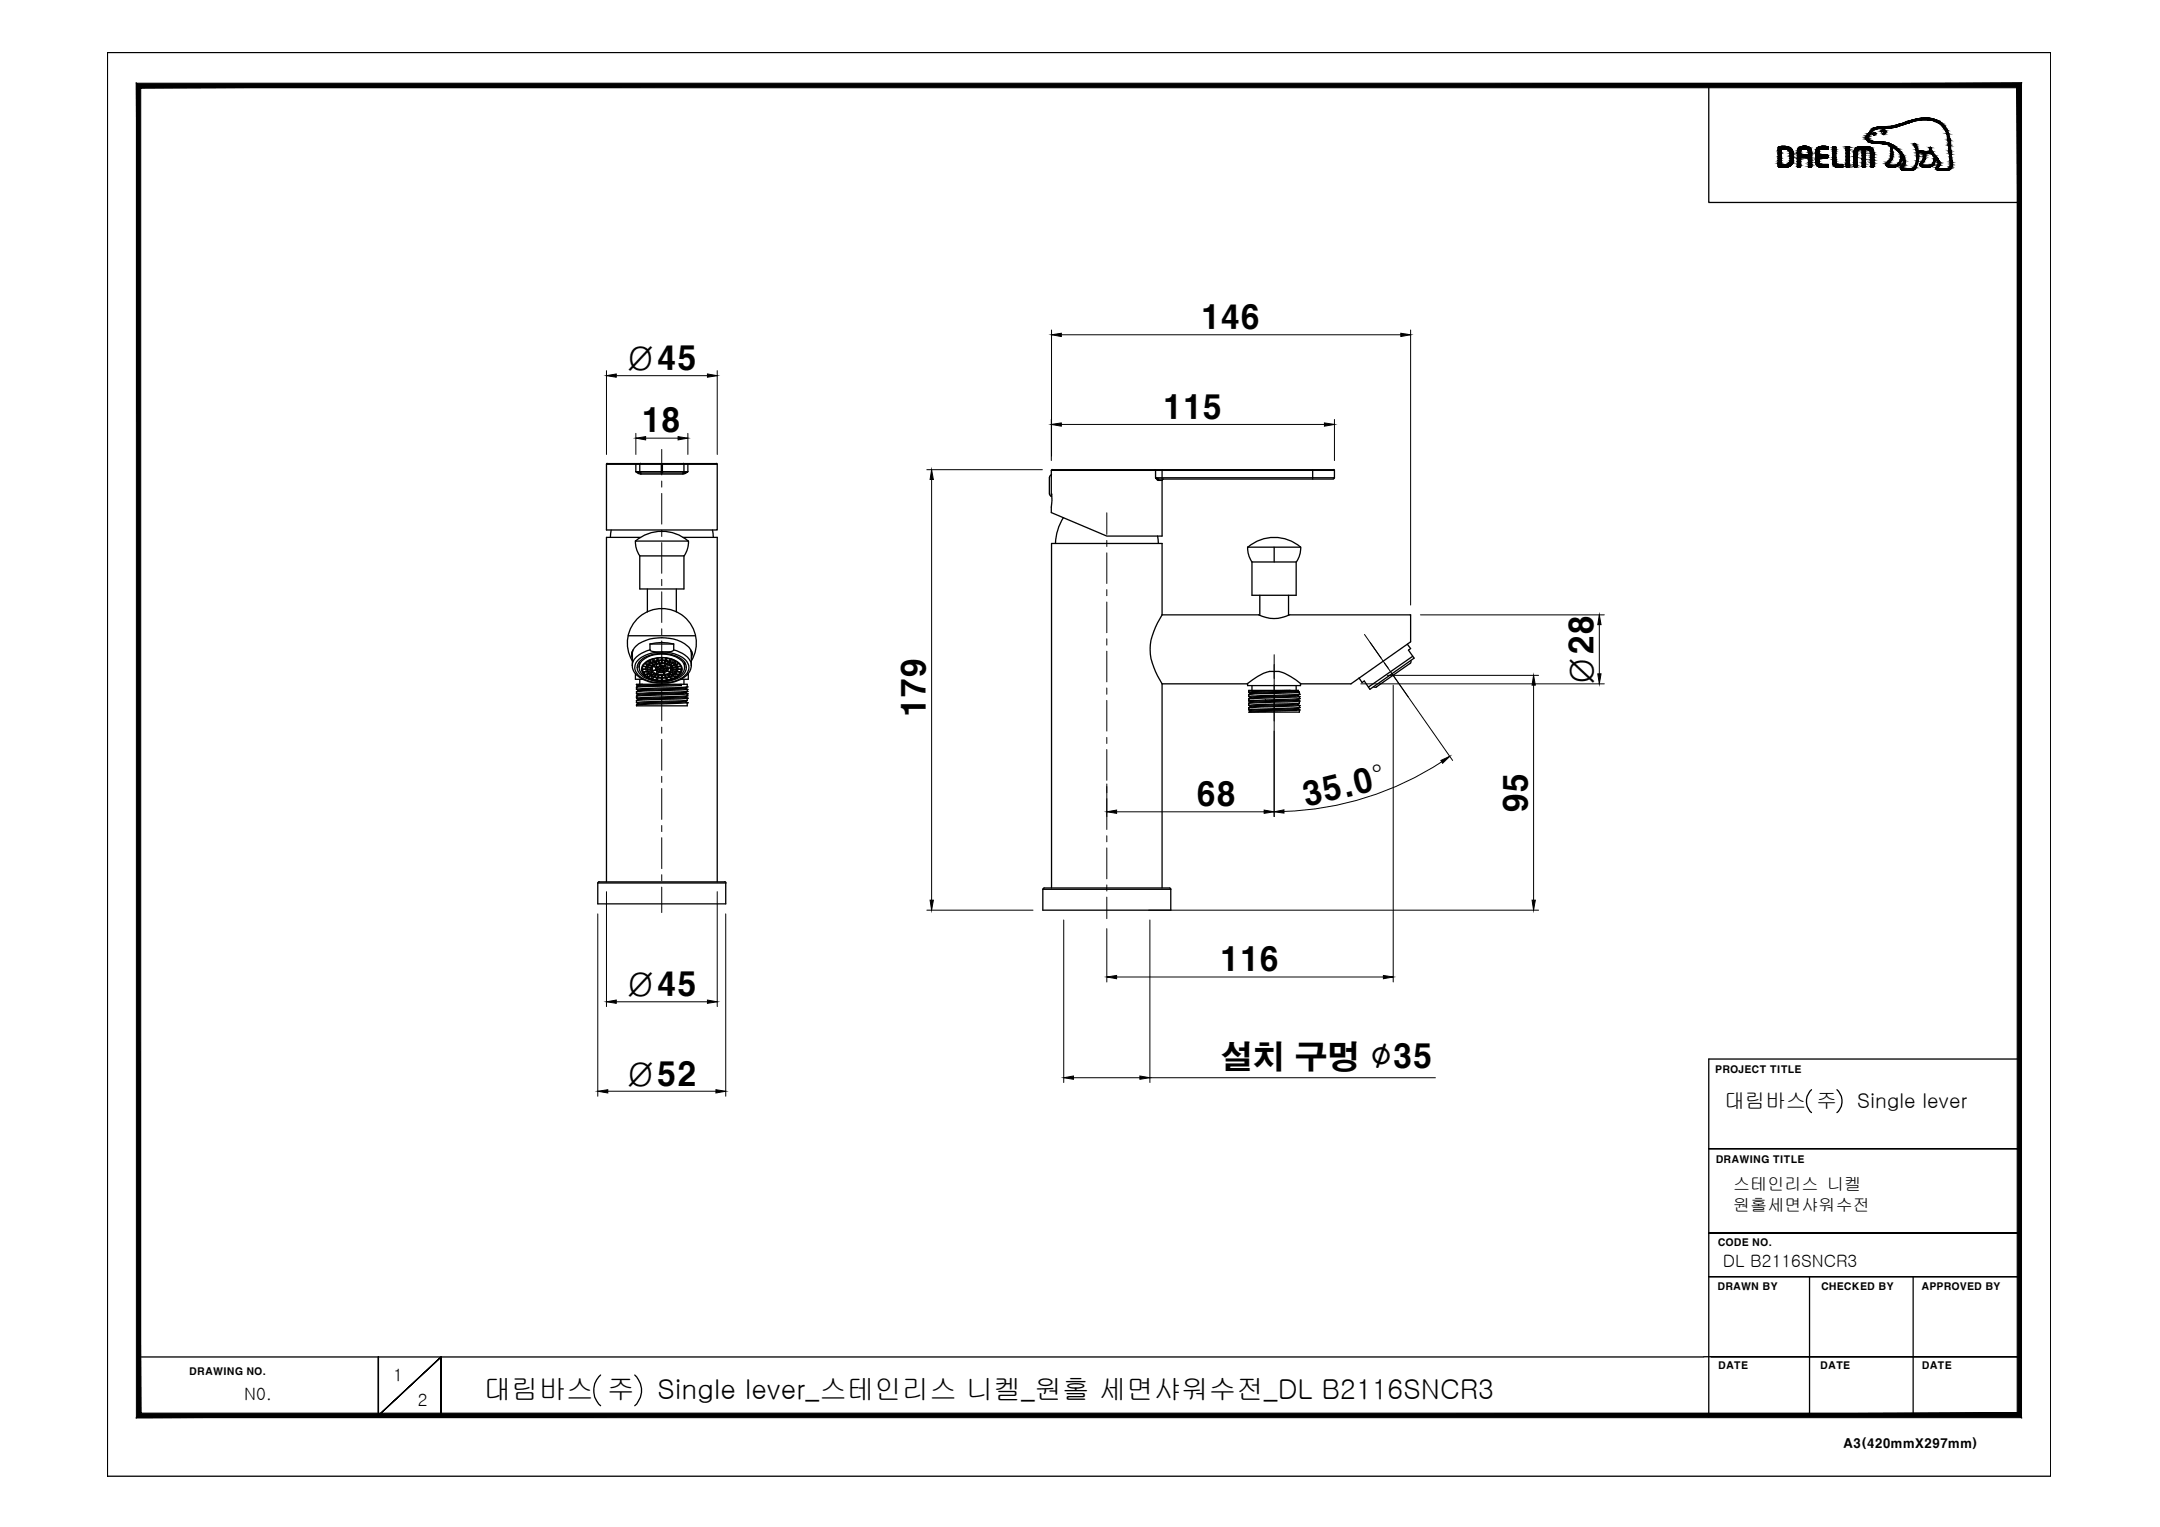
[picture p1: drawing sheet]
<svg xmlns="http://www.w3.org/2000/svg" width="420mm" height="297mm" viewBox="0 0 420 297" stroke-linecap="round" stroke-linejoin="round" font-family="sans-serif">
<defs><g id="words">
<text font-size="7.4" x="266.5" y="207.7">∅</text>
<g font-size="6.2">
<text x="233.5" y="64">146</text>
<text x="121.5" y="72">Ø45</text>
<text x="226" y="81.5">115</text>
<text x="124.7" y="84.1">18</text>
<text x="310" y="133.6" transform="rotate(-90 310 133.6)">Ø28</text>
<text x="180.1" y="139.6" transform="rotate(-90 180.1 139.6)">179</text>
<text x="232.6" y="156.8">68</text>
<text x="253.9" y="157" transform="rotate(-14 253.9 157)">35.0°</text>
<text x="297.2" y="158.1" transform="rotate(-90 297.2 158.1)">95</text>
<text x="237.1" y="188.9">116</text>
<text x="121.5" y="193.8">Ø45</text>
<text x="237.4" y="207.7">설치 구멍</text>
<text x="270.8" y="207.7">35</text>
<text x="121.5" y="211.2">Ø52</text>
</g>
<g font-size="5.3">
<text x="94.1" y="272.2">대림바스 주</text>
<text x="127.9" y="272.2">Single lever_스테인리스 니켈_원홀 세면샤워수전_DL B2116SNCR3</text>
</g>
<g font-size="4">
<text x="335.4" y="215.4">대림바스 주</text>
<text x="361.3" y="215.4">Single lever</text>
</g>
<g font-size="3.3">
<text x="337.1" y="231.5">스테인리스 니켈</text>
<text x="337.1" y="235.6">원홀세면샤워수전</text>
<text x="335.1" y="246.4">DL B2116SNCR3</text>
<text x="76.5" y="268.6">1</text>
<text x="47.5" y="272.3">N0.</text>
<text x="81.3" y="273.5">2</text>
</g>
<text font-size="2.5" x="358.5" y="281.6">A3(420mmX297mm)</text>
<g font-size="1.9">
<text x="333.7" y="208.6">PROJECT TITLE</text>
<text x="333.7" y="226.2">DRAWING TITLE</text>
<text x="334.1" y="242.4">CODE NO.</text>
<text x="334.1" y="251">DRAWN BY</text>
<text x="354.2" y="251">CHECKED BY</text>
<text x="373.8" y="251">APPROVED BY</text>
<text x="36.8" y="267.4">DRAWING NO.</text>
<text x="334.2" y="266.4">DATE</text>
<text x="354.1" y="266.4">DATE</text>
<text x="373.8" y="266.4">DATE</text>
</g>
</g></defs>
<!-- layer: 0 -->
<g fill="#000" stroke="#000" stroke-width=".19">
<path d="M118 73.1l1.9-.4v.7zM137.6 72.7l1.9 .4-1.9 .3zM204.5 65.1l1.9-.3v.7zM272.5 64.8l1.9 .3-1.9 .4zM123.7 85.2l1.9-.3v.7zM131.9 84.9l1.9 .3-1.9 .4zM181.2 91.4l.4 1.9h-.7zM204.5 82.6l1.9-.3v.6zM257.6 82.3l2 .3-2 .3zM298.3 131.4l.3 1.9h-.6zM311.1 119.6l.3 1.9h-.6zM310.8 131.1h.6l-.3 1.9z"/>
<path d="M215.3 157.9l1.9-.3v.6zM245.9 157.6l1.9 .3-1.9 .3zM247.8 157.9l2-.4v.7zM280.3 147.9l1.7-.8-1.4 1.4zM180.9 175.1h.7l-.4 2zM298 175.1h.6l-.3 2zM118 194.9l1.9-.4v.7zM137.6 194.5l1.9 .4-1.9 .3zM215.3 190l1.9-.2v.6zM269.1 189.8l1.9 .2-1.9 .4zM116.3 212.3l1.9-.3v.6zM139.3 212l1.9 .3-1.9 .3z"/>
<path d="M206.9 209.6l1.9-.3v.6zM221.7 209.3l2 .3-2 .3z"/>
<path d="M27.4 274.9l-.9 .9 365.9-.9zM26.5 275.8l365.9-.9 .8 .9zM392.4 17.1v257.8l.8 .9zM393.2 16.2v259.6l-.8-258.7zM27.4 17.1h365l.8-.9zM26.5 16.2h366.7l-365.8 .9zM26.5 16.2l.9 258.7v-257.8zM26.5 16.2l.9 258.7-.9 .9z"/>
</g>
<g fill="none" stroke="#000" stroke-width=".25">
<path d="M20.9 10.2h378v277h-378zM332.4 16.6v22.8h60.4M368.5 32.5h.1M118 90.3v12.8h21.5v-12.8M118 90.3h21.5M118.1 90.2h21.2M118.1 90.1l-.1 .2M123.7 91.8l.9 .2 .1 .2M123.7 91.8l.4 .3 .6 .1M123.7 90.2v1.6M124.4 91.7l.3 .3M124.6 92h8.3"/>
<path d="M124.6 90.1l-.2 .2v1.5M124.7 92.2h8.1M128.6 90.2v1.8M128.8 90.2v1.8M132.9 92l.9-.2-.7 .4h-.3zM132.9 90.1l.2 .2M133 90.3v1.5M133.1 91.7l-.3 .3M133.8 90.2v1.6h-10.1M139.4 90.1l.1 .2M204.1 92.9v3.2M204.2 96.1l.1 .4 .2 .1"/>
<path d="M204.5 92.4h-.2l-.1 .4M204.7 91.4h54.7M204.7 91.3l-.2 .2M224.6 91.4l.2 .1v1.4M224.8 92.9l.7 .3-.3 .2zM224.8 92.9h34.8M225.2 93.4h.8v10.9h-10.7l-10.8-4.6 .1-2.3-.1-1.3M225.5 93.2h33.8M226 91.4v1.8M226.3 93.2l-.2 .2M255.3 91.4v1.8M259.4 91.3l.2 .2"/>
<path d="M259.6 92.9l-.3 .2M259.6 92.9v-1.4h-55.1v5.1M118.9 103.1l-.2 1.4M123.6 105.3a7.9 7.9 0 0 1 10.3 0M124.4 108.1h8.6v6.5h-8.6zM124.6 104.5h-6.6v67M125.9 114.6v4.5M131.6 114.6v4.5M132.9 104.5h6.6v67M133.9 105.3l-10.3-.1 .2 1.5 .6 1.4M133.9 105.2l-.2 1.5-.6 1.4M138.6 103.1l.1 1.4"/>
<path d="M206.9 100.7l-.8 1.3-.5 1.5-.3 2.2M225.2 104.3l.1 1.4M226 119.6a11.8 11.8 0 0 0-2.1 8.5l.2 .9a16.9 16.9 0 0 0 1.9 4M226 119.6h18.8a6.5 6.5 0 0 0 6 0h23.6v5.3l-11.6 8.1h-9.7a12 12 0 0 0-4.3-2.4 6.5 6.5 0 0 0-5.2 1.7l-1 .7h-16.6M226 119.6v-13.9h-21.5v67M242.7 106.4h10.3M242.7 106.4l.2 1.5 .6 1.4M242.7 106.4a7.9 7.9 0 0 1 10.3 0M243.5 109.3h8.6v6.5h-8.6zM245.1 115.8v3.9M247.8 106.4v2.9M250.6 115.8v3.9"/>
<path d="M253 106.4l-.2 1.5-.6 1.4M122.2 123.7h13.1M122.9 127.4l.1 .6M122.9 127v.4M123 126.9v.2M123 127.1h.1M123 128.5a6.7 6.7 0 0 1 5.7-10.1 6.7 6.7 0 0 1 5.8 10.1M123 129.5v.3a4 4 0 0 0 3.3 2.8l2.4 .3M123 126.7l-.1 .4 .1 .3M123 126.6l.2-.2a6.3 6.3 0 0 1 5.5-2.3 6.9 6.9 0 0 1 5.5 2.1l.4 .9M123 126.6v2.9M123 126.6h.1"/>
<path d="M123.1 126.5v.1M123.6 131v1.1h1.5M123.8 135.4h.1M123.8 137.1h.1M123.8 133.7h.1M123.8 134.5h.1M123.8 134.9h.1M123.8 134.1h.1M123.8 133.2h.1M123.8 135.8h.1M123.8 136.7h.1M123.8 133.2l9.9-.1v.5"/>
<path d="M123.8 133.7v.4M123.8 134.5v.4M123.8 135.4v.4M123.8 136.2v.5M123.8 136.7l.3 .1M123.8 135.8l.3 .1M123.8 134.9l.3 .2M123.8 134.1l.3 .2M123.8 133.2l.3 .2M124.1 136.1h.1M124.1 135.2h.1M124.1 136.8h.1"/>
<path d="M124.1 136.8v.2M124.1 135.9h.1M124.1 135.9v.2M124.1 134.3h.1M124.1 134.3v.1M124.1 133.4h.1M124.1 133.4v.1M124.1 135.1h.1M124.1 135.1v.1M124.1 133.5l-.3 .2M124.1 134.4l-.3 .1M124.1 135.2l-.3 .2"/>
<path d="M124.1 136.1l-.3 .1M124.1 137l-.3 .1M124.3 129.8l.1 .3a2.86 2.86 0 0 0 2.2 2.1 5.7 5.7 0 0 0 6.3-1.4l.3-1M124.3 128.8v1M124.4 132.1v1M124.6 128.5a6.9 6.9 0 0 1 8.3 0 1.93 1.93 0 0 1-.6 3.2 7.1 7.1 0 0 1-7.7-.5 1.76 1.76 0 0 1 0-2.7zM124.9 130.2h.7l.1 .4-.7 .1zM125 133.1l-1.2 .1M125 129.6l.7 .1-.1 .4h-.7zM125 130.8l.8-.1 .2 .3-.6 .2zM125 130.2v.5M125.4 129.1l.6 .2-.2 .4-.8-.1z"/>
<path d="M125.4 130.7v.5M125.5 131.3l.6-.2 .4 .3-.5 .3zM125.5 129l.5-.3 .5 .2-.4 .4zM125.6 129.7v.4M125.8 129.2v.5M125.9 130.2h.7v.3l-.6 .1zM126 130.6l.7-.1 .2 .3-.7 .2zM126 130.2v.4M126 131.1v.6M126 129.8l-.1 .3h.7M126 129.8l.6 .1v.2M126 129.7l.7 .2"/>
<path d="M126 129.7l.2-.3 .7 .2-.2 .3M126.1 128.7v.6M126.1 131.8l.5-.3 .6 .2-.4 .4zM126.1 128.6l.7-.3 .4 .3-.6 .3zM126.2 130.6v.4M126.3 131l.6-.2 .3 .2-.5 .3zM126.3 129.3l.4-.3 .5 .3-.3 .3zM126.4 126.4l.1 .1a3.3 3.3 0 0 0 2.2 .3M126.4 125.3a9.1 9.1 0 0 1 4.6 0M126.4 126.4l-.6 .2a3.6 3.6 0 0 0-2.8 2.9M126.4 125.3v1.1M126.4 125.3h4.6"/>
<path d="M126.6 128.4v.5M126.6 129.9v.2M126.7 129.5v.4M126.7 130.9v.4M126.8 131.5v.6M126.9 130.5l.7-.1 .5 .3-.4 .4zM126.9 129.1v.5M126.9 129.9v.5M126.9 128.2l.8-.1 .2 .4-.7 .1zM127.2 131.1l-.5 .3 .5 .2M127.2 131.1l.4 .1-.4 .4M127.2 131.7l.7 .2-.2 .4-.8-.2z"/>
<path d="M127.2 128.2v.4M127.2 128.7v.6M127.2 131.1v.5M127.2 128.7l.4 .4-.4 .2M127.2 128.7l-.5 .3 .5 .3M127.4 128.7l.6-.1 .1 .4-.4 .1zM127.5 130.2l.2-.3-.6-.3-.3 .6 .1 .2M127.5 129.8v.4M127.5 130.2l.1 .1-.7 .1M127.7 131.8v.5M127.7 131.2l.4 .2-.1 .4-.6-.2zM127.7 128.6v.5"/>
<path d="M127.7 129.3v.5M127.7 130.6v.5M127.8 131.1l.4-.3h.8l.2 .4zM127.8 130.1v.2l.6-.1M127.8 128l.2 .5M127.9 129.9l.6-.3 .1 .4M127.9 129.9l-.1 .3M127.9 129.9l.5 .2M128 131.3v.5M128 128v.5M128 128.6l.2 .4M128.2 131.4l-.1 .3 .6 .1"/>
<path d="M128.2 129.1l-1.1 .5 .6 .2M128.2 129.1l.2 .4-.7 .3M128.2 128.5v.5M128.2 131.3l.5 .1v.4v-.4M128.3 129.1l1.4 .1-.4 .4M128.3 130.2v.5M128.3 129.1l.2 .4M128.4 130.2l-.6 .1 .5 .4M128.4 130.1v.1M128.4 130.2l.2 .2M128.4 129.6v.5M128.5 129.5l.8 .1"/>
<path d="M128.5 129.1v.4M128.5 129.6l.1 .4M128.6 130.4h.2l.2 .3h-.7M128.6 130.4l-.3 .3M128.6 129.6v.4M128.6 130l-.2 .1M128.6 130h.3M128.7 127.9l-.9 .1M128.7 128v.4h-.7M128.7 128.5v.4l-.5 .1M128.7 132v.3h-.9M128.7 131.9h-.7l-.2 .4"/>
<path d="M128.7 128.5h-.7M128.7 126.8h.1M128.7 127.9a4.1 4.1 0 0 0-3.8 1.7 1.89 1.89 0 0 0 1.4 2.4l1.2 .3 1.2 .1M128.7 127.2a4.7 4.7 0 0 1 4.3 1.9l.2 .7M128.7 127.9a4.2 4.2 0 0 1 3.8 1.7 1.87 1.87 0 0 1-1.3 2.4l-1.2 .3-1.2 .1M128.7 127.2a4.7 4.7 0 0 0-4.2 1.9l-.2 .7M128.7 126.8a5.6 5.6 0 0 1 5.1 2.2 2.21 2.21 0 0 1-1.1 2.8 7.1 7.1 0 0 1-3.9 1.1M128.7 132.9h.1M128.7 129.6l.5 .1M128.7 127.2h.1M128.7 129.6h-.2M128.7 127.9h.1"/>
<path d="M128.8 132.4h.1M128.8 128v.4h.7M128.8 128.5v.4l.5 .1M128.8 132v.3M128.8 128.5h.7M128.8 127.9l.9 .1M128.9 129.6v.4M128.9 130l.2 .1M129 130.3v.4M129.1 130.8l.7-.3 .6 .2-.5 .4-.6 .1zM129.1 130.3l-.3 .1 .2 .3M129.1 130.3l.5 .1"/>
<path d="M129.1 129.9v.3M129.1 130.1v.1M129.1 130.2v.1M129.2 129.7l.5 .3M129.2 129.7l-.3 .3M129.3 131.4l.1 .3-.6 .1M129.3 128.5v.5M129.3 130.8v.4M129.3 131.3l-.5 .1v.4v-.4M129.3 129.1v.5M129.3 131.4l.5-.2 .3 .4-.6 .2zM129.4 129.6l.3-.4 .9 .7-.7 .1z"/>
<path d="M129.4 128.6l-.1 .4M129.5 128v.5M129.5 131.9l.2 .4M129.5 128.6l.6 .1-.3 .4-.5-.1zM129.5 131.3v.5M129.5 131.9h-.7M129.6 130.4l-.6 .3M129.6 130.1v.3M129.6 131.9l.6-.2 .4 .4-.8 .2zM129.7 130l-.1 .4M129.7 128l-.2 .5M129.7 130l-.6 .1"/>
<path d="M129.7 132.3h-.9M129.8 128.1l.8 .1-.4 .4-.6-.1zM129.8 128.6v.5M129.8 131.8v.5M129.9 131.2l.3-.1 .6 .3-.6 .2zM129.9 129.3v.7M129.9 130.2l-.1 .3 .6 .2M129.9 130.2v-.2l.7-.1 .1 .3-.3 .5M129.9 130v.2M130.2 133.1l-6.1 .3M130.2 128.7l.6 .3-.6 .3-.3-.2zM130.2 131.1v.5"/>
<path d="M130.2 128.2v.4M130.2 128.7v.6M130.3 129.3l.5-.3 .4 .3-.6 .3zM130.3 131l.3-.2 .6 .2-.4 .3zM130.3 128.6l.4-.3 .7 .3-.5 .3zM130.3 131.7l.6-.2 .5 .3-.7 .3zM130.4 129.9v.8M130.6 129.1v.5M130.7 131.5v.6M130.8 129.5v.4M130.8 130.9v.4M130.8 130.5l.7 .1-.2 .4-.7-.2z"/>
<path d="M130.9 128.4v.5M130.9 129.9l.6-.1 .1 .3h-.7zM130.9 130.2h.7l-.1 .4-.7-.1zM131 128.9l.5-.2 .5 .3-.6 .3zM131 131.4l.4-.3 .6 .2-.5 .4zM131 125.3v1.1M131.3 130.6v.4M131.4 128.7v.6M131.5 129.3l.6-.2 .3 .5-.7 .1zM131.5 131.1v.6M131.5 129.7l-.2-.3-.7 .2 .2 .3M131.5 130.2v.4"/>
<path d="M131.5 129.7l-.7 .2M131.7 130.7l.7 .1-.3 .4-.6-.2zM131.7 129.2v.5M131.8 129.7l.6-.1 .2 .5h-.7zM131.9 130.2h.7l-.2 .5-.6-.1zM131.9 129.7v.4M132.1 130.7v.5M132.3 133.2l-8.2 .3M132.3 133.1l.2 .3M132.4 130.2v.5M132.5 133.4l-8.7 .3M132.5 133.1v.3"/>
<path d="M133 132.1v1M133.2 128.8v1M133.4 134.7h.1M133.4 133.8h.1M133.4 136.5h.1M133.4 135.7h.1M133.4 134h.1M133.4 133.8v.2M133.4 136.4v.1M133.4 134.8h.1M133.4 134.7v.1M133.4 135.5v.2"/>
<path d="M133.4 134.8l-9.3 .4M133.4 133.8l-9.3 .5M133.4 134.7l-9.3 .4M133.4 135.7l-9.3 .4M133.4 134l-9.3 .4M133.4 136.5l-9.3 .5M133.4 136.4l-9.3 .4M133.4 135.5l-9.3 .4M133.4 134l.3 .1v.4M133.4 136.5l.3 .2M133.4 135.7l.3 .1M133.4 134.8l.3 .2"/>
<path d="M133.7 135.4h.1M133.7 134.5h.1M133.7 133.6h.1M133.7 135h.1M133.7 135.8h.1M133.7 136.7h.1M133.7 135l-9.9 .4M133.7 135.4l-9.9 .4M133.7 136.7l-9.9 .4M133.7 133.6l-9.9 .5M133.7 135.8l-9.9 .4M133.7 134.5l-9.9 .4"/>
<path d="M133.7 136.2l-9.9 .5M133.7 134.1l-9.9 .4M133.7 134.1h.1M133.7 136.7v.6h-9.9v-.2M133.7 133.6l-.3 .2M133.7 134.5l-.3 .2M133.7 135.4l-.3 .1M133.7 136.2l-.3 .2M133.7 135v.4M133.7 135.8v.4M133.9 131v1.1h-1.5M134.4 126.5v.3"/>
<path d="M134.5 126.8v.3M134.5 129.5a3.3 3.3 0 0 1-2.6 2.9 7 7 0 0 1-3.1 .5M134.5 129.5a3.6 3.6 0 0 0-2.9-2.9l-.6-.2a1.04 1.04 0 0 1-1.1 .4h-1.2a5.7 5.7 0 0 0-5.1 2.2 2.28 2.28 0 0 0 1.2 2.8 7.4 7.4 0 0 0 3.9 1.1M134.5 127.1v2.4M134.5 126.8v.1M134.5 126.8h.1M134.5 127.4h.1M134.5 127.1h.1M134.6 126.9l-.1 .2M134.6 127.1h.1M134.6 127.4l-.1 .6M134.6 127v.4"/>
<path d="M134.6 127.1v.3M226 133v39.7M242.7 132.9v.5h10.3v-.5M242.9 135.1h.1M242.9 137.7h.1M242.9 135.9h.1M242.9 137.2h.1M242.9 138.1h.1M242.9 136.3h.1M242.9 134.6h.1M242.9 135.5h.1M242.9 135.1v.4"/>
<path d="M242.9 135.9v.4M242.9 136.8v.4M242.9 137.7v.4M242.9 138.1l.3 .1M242.9 137.2l.3 .2M242.9 136.3l.3 .2M242.9 135.5l.3 .2M242.9 134.6l.3 .2M243.2 134.9h.1M243.2 136.7h.1M243.2 137.5h.1M243.2 138.2h.1"/>
<path d="M243.2 138.2v.2M243.2 137.4h.1M243.2 137.4v.1M243.2 134.8h.1M243.2 136.5h.1M243.2 136.5v.2M243.2 135.7h.1M243.2 135.7v.1M243.2 134.8v.1M243.2 134.9l-.3 .2M243.2 135.8l-.3 .1M243.2 136.7l-.3 .1"/>
<path d="M243.2 137.5l-.3 .2M243.5 133.4v.9M246.2 136.2l-3.3 .1M246.2 136.7l-3.3 .1M246.2 136.2v.1M246.2 136.3l-3 .2M246.2 136.3v.2l-3 .2M251 134.3l-8.1 .3M252.1 133.4v.9M252.5 136.1h.1M252.5 137.9h.1M252.5 136.2h.1"/>
<path d="M252.5 136.1v.1M252.5 135.4h.1M252.5 135.2v.2M252.5 134.5h.1M252.5 134.3v.2M252.5 137.1h.1M252.5 136.9v.2M252.5 137.8v.1M252.5 134.3l-9.3 .5M252.5 135.2l-9.3 .5M252.5 136.1l-6.3 .2M252.5 137.9l-9.3 .5"/>
<path d="M252.5 137.1l-9.3 .4M252.5 137.8l-9.3 .4M252.5 136.9l-9.3 .5M252.5 134.5l-9.3 .4M252.5 135.4l-9.3 .4M252.5 136.2l-6.3 .3v.2M252.5 134.3h-9.6v.3M252.5 137.9l.3 .2M252.5 135.4l.3 .1M252.5 136.2l.3 .2M252.5 134.5l.3 .1M252.5 137.1l.3 .2"/>
<path d="M252.8 135.1h.1M252.8 135.9h.1M252.8 137.6h.1M252.8 136.4h.1M252.8 137.3h.1M252.8 138.1h.1M252.8 135.5h.1M252.8 135.1l-9.9 .4M252.8 135.9l-6.6 .3M252.8 136.4l-6.6 .3M252.8 137.3l-9.9 .4M252.8 137.6l-9.9 .5"/>
<path d="M252.8 136.8l-9.9 .4M252.8 135.5l-9.9 .4M252.8 138.1l-9.8 .4M252.8 134.7l-9.9 .4M252.8 138.1v.4h-9.9l.3-.1M252.8 135.1l-.3 .1M252.8 135.9l-.3 .2M252.8 136.8l-.3 .1M252.8 137.6l-.3 .2M252.8 134.6v.5M252.8 135.5v.4M252.8 136.4v.4"/>
<path d="M252.8 137.3v.3M267.2 133.6l.2 .1 .4-.1M273.8 125.3l.6 .9-.4 .3 1.1 1.5-8.6 6.1-1.1-1.6-.4 .3-.6-.9M274.2 129.1l-6.5 4.5M274.4 128.5l.1 .2-.2 .4M274.8 127.6l-8.6 6.1M116.3 171.8h24.9v4h-24.9zM116.5 171.5h24.5M116.6 171.5l-.3 .2M141 171.5l.2 .2M202.8 173h24.9v4.1h-24.9zM202.9 173l.2-.3h24.4l.2 .3"/>
<path d="M352.4 212a3 3 0 0 0 0 4.4M357.3 212a3 3 0 0 1 0 4.4M392.8 206h-60.4v69.7M332.4 223.4h60.4h-60.4M332.4 239.9h60.4h-60.4M332.4 248.3h60.4h-60.4M352 248.3v27M372.1 248.3v27M27 264h304.4M73.6 264v11.4l12.2-11.4-12.2 11.4zM85.8 275.4v-11.4v11.4M116.8 267.5a4 4 0 0 0 0 5.9"/>
<path d="M123.5 267.5a4 4 0 0 1 0 5.9M331.4 263.9h61.4h-59.9M341 275.3h51.8"/>
</g>
<g fill="none" stroke="#000" stroke-width=".19">
<path d="M118 72.1v16.3M119.9 73.1h17.7M139.5 72.1v16.3M204.5 64.2v24.5M206.4 65.1h66.1M274.4 64.2v53.5M123.7 84.3v4.1M125.6 85.2h6.3M133.8 84.3v4.1M180.3 91.4h22.5M181.2 93.3v81.8M204.5 81.6v8"/>
<path d="M206.4 82.6h51.2M259.6 81.6v8M276.3 119.6h35.8M247.8 129.3v29.5M264.7 133h47.4M266.5 125l16.1 22.9M269.9 131.4h29.4M271 133.3v57.7M298.3 133.3v41.8M311.1 121.5v9.6M215.3 152.5v6.3M217.2 157.9h28.7"/>
<path d="M280.5 148.2a59.6 59.6 0 0 1-30.7 9.6M116.3 177.8v35.4M118 173.5v22.3M139.5 173.5v22.3M141.2 177.8v35.4M180.3 177.1h20.6M206.9 179v31.6M223.4 177.1h75.9M223.7 179v31.6M119.9 194.9h17.7M215.3 180.7v10.3M217.2 190h51.9"/>
<path d="M118.2 212.3h21.1M208.8 209.6h12.9M223.7 209.6h55.5"/>
</g>
<!-- layer: BODY -->
<g fill="none" stroke="#000" stroke-width=".19">
<path d="M128.7 87.4v5M128.7 93.6v1.2M128.7 96v6M215.3 99.8v4.1M128.7 103.1v1.3M128.7 105.6v5.9M128.7 112.7v1.2M128.7 115.1v6M215.3 105.1v1.2M215.3 107.5v6M215.3 114.7v1.2M215.3 117.1v6"/>
<path d="M128.7 122.3v1.2M128.7 124.7v6M128.7 131.9v1.2M128.7 134.3v5.9M215.3 124.3v1.2M215.3 126.7v5.9M215.3 133.8v1.3M215.3 136.2v6M247.8 127.4v4.6M247.8 133.2v1.2M247.8 135.6v4.7M265.4 123.4l3.2 4.6"/>
<path d="M269.3 129l.7 1M270.7 131l3.2 4.6M128.7 141.4v1.2M128.7 143.8v6M128.7 151v1.2M128.7 153.4v6M215.3 143.4v1.2M215.3 145.8v6M215.3 153v1.2M215.3 155.4v5.9M128.7 160.6v1.2M128.7 163v6"/>
<path d="M128.7 170.2v1.1M128.7 172.6v4.9M215.3 162.6v1.2M215.3 164.9v6.1M215.3 172.1v1.2M215.3 174.5v4.2"/>
</g>
<g fill="#000" stroke="#000" stroke-width=".19">
<path d="M346.3 32.5h1.2zM346.5 28.5h.9zM347.2 32h1.3zM347.7 29.1h.9zM351.2 29h1.1zM353.7 32.4h1.9zM354.4 32.6h.3zM354.4 28.5h.4zM354.6 29.1h1zM354.9 29.1h.7zM357.4 32.6h.6zM362.2 28.5h.8z"/>
<path d="M363.9 25.4h.4zM364.3 25.9h.6zM364.7 27.9h2.7zM364.4 25.9h.3zM365.8 24.7h3.2zM365.9 25.6h.2zM366.4 24.6h2.6zM366.3 25.2h.2zM366.8 24.6h2.2zM374.2 23h.8zM375 29.8h.6zM375.4 29.5h.4z"/>
<path d="M375.4 28.7h.2zM375.6 29.8h.5z"/>
<path d="M345.9 29h1.3zM345.9 29h1.3z"/>
<path d="M346.3 32.5l1.1 .1zM346.5 32.6h.9z"/>
<path d="M345.9 29.1h.6zM345.9 29.1h.6z"/>
<path d="M345.9 29.1l.6 .2v-.2zM345.9 29.1l.6 .2h-.6z"/>
<path d="M345.9 29.3h.6zM345.9 29.3h.6z"/>
<path d="M345.9 29.3l.6 .3v-.3zM345.9 29.3l.6 .3h-.6z"/>
<path d="M345.9 29.6l.6 .3v-.3zM345.9 29.6l.6 .3h-.6z"/>
<path d="M345.9 29.9l.6 .1v-.1zM345.9 29.9l.6 .1h-.6z"/>
<path d="M345.9 30l.6 .5v-.5zM345.9 30l.6 .5h-.6z"/>
<path d="M345.9 30.5l.6 .3v-.3zM345.9 30.5l.6 .3h-.6z"/>
<path d="M345.9 30.8l.6 .4v-.4zM345.9 30.8l.6 .4h-.6z"/>
<path d="M345.9 31.2h.6zM345.9 31.2h.6z"/>
<path d="M345.9 31.2l.6 .4v-.4zM345.9 31.2l.6 .4h-.6z"/>
<path d="M345.9 31.6l.6 .2v-.2zM345.9 31.6l.6 .2h-.6z"/>
<path d="M345.9 31.8h.6zM345.9 31.8h.6z"/>
<path d="M345.9 31.8l.6 .2v-.2zM345.9 31.8l.6 .2h-.6zM345.9 32h.6zM345.9 32h.6z"/>
<path d="M345.9 32h.6zM345.9 32h.6z"/>
<path d="M345.9 32h.7zM345.9 32h.7z"/>
<path d="M345.9 29h.9zM345.9 29h1.2z"/>
<path d="M345.9 29h.9zM345.9 29l.6 .1zM345.9 29.1h.6zM345.9 29.1h.6z"/>
<path d="M345.9 32h1zM345.9 32h1z"/>
<path d="M345.9 32h1.1zM345.9 32h1.1z"/>
<path d="M345.9 29h1.2zM345.9 29h1.3z"/>
<path d="M345.9 32h1.2zM345.9 32h1.2z"/>
<path d="M347.2 29h1.3zM347.2 29h1.3z"/>
<path d="M345.9 32h1.3zM345.9 32h1.3z"/>
<path d="M346.5 28.5h1zM346.3 28.5h1.2z"/>
<path d="M346.3 28.5h1.3zM346.2 28.5h1.4z"/>
<path d="M346.2 28.5h1.5zM346.1 28.5h1.6z"/>
<path d="M346.2 32.5h1.4zM346.2 32.5h1.3z"/>
<path d="M346.1 28.5l1.8 .1zM345.9 28.6h2z"/>
<path d="M346.1 32.5h1.6zM346.1 32.5h1.5z"/>
<path d="M345.9 32.4h2zM345.9 32.4h2z"/>
<path d="M345.9 32.4h2zM345.9 32.4l1.8 .1z"/>
<path d="M345.9 28.6h2zM345.9 28.6h2z"/>
<path d="M345.9 28.6l2.3 .1-.3-.1zM345.9 28.6l2.3 .1h-2.3z"/>
<path d="M345.9 32.3h2.3zM345.9 32.3h2.3z"/>
<path d="M345.9 32.3l2 .1 .3-.1zM345.9 32.3l2 .1h-2z"/>
<path d="M345.9 28.7h2.3zM345.9 28.7h2.3z"/>
<path d="M345.9 28.7l2.4 .1zM345.9 28.7l2.4 .1z"/>
<path d="M345.9 28.8l2.5 .1-.1-.1zM345.9 28.8l2.5 .1h-2.5z"/>
<path d="M345.9 32.3h2.4zM345.9 32.3h2.3z"/>
<path d="M345.9 32.1h2.5zM345.9 32.1h2.5z"/>
<path d="M345.9 32.1l2.4 .2 .1-.2zM345.9 32.1l2.4 .2h-2.4z"/>
<path d="M345.9 28.9h2.5zM345.9 28.9h2.5z"/>
<path d="M345.9 28.9l2.6 .1-.1-.1zM345.9 28.9l2.6 .1h-2.6z"/>
<path d="M347.2 29h1.3zM347.2 29h1.3z"/>
<path d="M347.2 29h1.4zM347.2 29h1.4z"/>
<path d="M347.3 32h1.2zM347.2 32h1.3zM347.2 32h1.3z"/>
<path d="M345.9 32l2.5 .1 .1-.1zM345.9 32l2.5 .1h-2.5z"/>
<path d="M347.4 29l1.2 .1v-.1zM347.4 29l1.2 .1zM347.7 29.1h.9z"/>
<path d="M347.8 29.1l.9 .2-.1-.2zM347.8 29.1l.9 .2h-.7z"/>
<path d="M347.7 31.9h.9zM347.6 31.9h1z"/>
<path d="M347.6 31.9h1zM347.3 32h1.2z"/>
<path d="M348 29.3l.8 .1-.1-.1zM348 29.3l.8 .1h-.7z"/>
<path d="M347.9 31.8h.8zM347.7 31.9h.9z"/>
<path d="M348.1 29.4l.7 .2v-.2zM348.1 29.4l.7 .2h-.7z"/>
<path d="M348.1 29.6l.8 .2-.1-.2zM348.1 29.6l.8 .2h-.7z"/>
<path d="M348.1 31.6h.7zM348.1 31.6h.7z"/>
<path d="M348.1 31.6l.6 .2 .1-.2zM348.1 31.6l.6 .2h-.8z"/>
<path d="M348.2 29.8l.7 .1v-.1zM348.2 29.8l.7 .1h-.7z"/>
<path d="M348.2 29.9l.7 .2v-.2zM348.2 29.9l.7 .2h-.7z"/>
<path d="M348.2 30.1l.7 .1zM348.2 30.1l.7 .1zM348.2 30.2h.7zM348.2 30.2h.7zM348.2 30.2h.7zM348.2 30.2h.7zM348.2 30.2h.7zM348.2 30.2h.7z"/>
<path d="M348.2 30.2h.7zM348.2 30.2h.7z"/>
<path d="M348.2 30.2l.7 .1zM348.2 30.2l.7 .1z"/>
<path d="M348.2 30.3l.7 .2v-.2zM348.2 30.3l.7 .2h-.7z"/>
<path d="M348.2 30.5l.7 .2v-.2zM348.2 30.5l.7 .2h-.7z"/>
<path d="M348.2 30.7h.7zM348.2 30.7h.7z"/>
<path d="M348.2 30.7l.7 .1zM348.2 30.7l.7 .1z"/>
<path d="M348.2 30.8h.7zM348.2 30.8h.7z"/>
<path d="M348.2 30.8l.7 .1zM348.2 30.8l.7 .1z"/>
<path d="M348.2 30.9l.7 .4v-.4zM348.2 30.9l.7 .4h-.7zM348.2 31.3h.7zM348.2 31.3h.7z"/>
<path d="M348.2 31.3l.6 .3 .1-.3zM348.2 31.3l.6 .3h-.7z"/>
<path d="M349.6 29.6h.7zM349.6 29.6h.7zM349.6 29.6h.7zM349.6 29.6h.7z"/>
<path d="M349.7 32.5h.3zM349.7 32.5h.5z"/>
<path d="M349.7 32.5h.3zM349.7 32.5h.3z"/>
<path d="M349.7 32.5h.5zM349.7 32.5h.5z"/>
<path d="M349.6 32.4h.6zM349.6 32.4l.6 .1z"/>
<path d="M349.6 29.5l.7 .1zM349.6 29.5l.7 .1z"/>
<path d="M349.6 29.6h.7zM349.6 29.6h.7zM349.6 29.6h.7zM349.6 29.6h.7z"/>
<path d="M349.6 29.6h.7zM349.6 29.6h.7zM349.6 29.6h.7zM349.6 29.6h.7z"/>
<path d="M349.6 29.6l.7 .3v-.3zM349.6 29.6l.7 .3h-.7zM349.6 29.9h.7zM349.6 29.9h.7z"/>
<path d="M349.6 29.9l.7 .2v-.2zM349.6 29.9l.7 .2h-.7z"/>
<path d="M349.6 30.1l.7 .1zM349.6 30.1l.7 .1z"/>
<path d="M349.6 30.7l.7 .1zM349.6 30.7l.7 .1z"/>
<path d="M349.6 30.8l.7 .2v-.2zM349.6 30.8l.7 .2h-.7z"/>
<path d="M349.6 31l.7 .4v-.4zM349.6 31l.7 .4h-.7z"/>
<path d="M349.6 31.4l.7 .1zM349.6 31.4l.7 .1z"/>
<path d="M349.6 31.5l.7 .4v-.4zM349.6 31.5l.7 .4h-.7z"/>
<path d="M349.6 31.9h.7zM349.6 31.9h.7z"/>
<path d="M349.6 31.9l.7 .2v-.2zM349.6 31.9l.7 .2h-.7z"/>
<path d="M349.6 32.1l.7 .1zM349.6 32.1l.7 .1z"/>
<path d="M349.6 32.2l.7 .1zM349.6 32.2l.7 .1z"/>
<path d="M349.6 32.3h.7zM349.6 32.3h.7z"/>
<path d="M349.6 32.3l.7 .1zM349.6 32.3l.7 .1zM349.6 32.4h.7zM349.6 32.4h.7zM349.6 32.4h.7zM349.6 32.4h.7z"/>
<path d="M349.6 32.4h.7zM349.6 32.4h.6z"/>
<path d="M349.7 29.3l.6 .2v-.2zM349.7 29.3l.6 .2h-.7z"/>
<path d="M349.7 29.2l.6 .1v-.1zM349.7 29.2l.6 .1h-.6z"/>
<path d="M349.7 29.1h.7zM349.7 29.1l.6 .1z"/>
<path d="M349.7 29.1h.8zM349.7 29.1h.7z"/>
<path d="M349.7 29.1h.9zM349.7 29.1h.8z"/>
<path d="M349.7 29h1.1zM349.7 29l.9 .1z"/>
<path d="M350.8 28.5h.3zM350.8 28.5h.3z"/>
<path d="M350.8 28.5h.4zM350.8 28.5h.4z"/>
<path d="M350.8 28.5h.6zM350.6 28.5h.8z"/>
<path d="M350.6 28.5h.8zM350.6 28.5h.8z"/>
<path d="M350.6 28.5h1zM350.4 28.5h1.2z"/>
<path d="M350.4 28.5l1.4 .1zM350.2 28.6h1.6z"/>
<path d="M350.2 28.6l1.8 .1zM350 28.7h2z"/>
<path d="M351.8 29.6h.6zM351.8 29.6h.6z"/>
<path d="M350 28.7l2.1 .1zM349.9 28.8h2.2z"/>
<path d="M349.9 28.8l2.3 .1-.1-.1zM349.9 28.8l2.3 .1h-2.4z"/>
<path d="M349.8 28.9l2.5 .1zM349.8 28.9l2.5 .1h-2.6z"/>
<path d="M351.1 29h1.2zM351.1 29h1.2zM351.2 29h1.1z"/>
<path d="M351.3 29l1 .1zM351.3 29l1 .1z"/>
<path d="M351.5 29.1h.8zM351.5 29.1h.8z"/>
<path d="M351.6 29.1l.8 .2-.1-.2zM351.6 29.1l.8 .2h-.7z"/>
<path d="M351.8 32.5h.5zM351.8 32.5h.4z"/>
<path d="M351.7 29.3l.7 .1zM351.7 29.3l.7 .1z"/>
<path d="M351.7 29.4h.7zM351.7 29.4h.7z"/>
<path d="M351.7 29.4l.7 .2v-.2zM351.7 29.4l.7 .2h-.6zM351.8 29.6h.6zM351.8 29.6h.6z"/>
<path d="M351.8 32.4h.6zM351.8 32.4h.6z"/>
<path d="M351.8 32.4h.6zM351.8 32.4l.5 .1zM351.8 32.5h.5zM351.8 32.5h.5z"/>
<path d="M351.8 29.6h.6zM351.8 29.6h.6z"/>
<path d="M351.8 29.6l.6 .1zM351.8 29.6l.6 .1zM351.8 29.7h.6zM351.8 29.7h.6z"/>
<path d="M351.8 29.7l.6 .2v-.2zM351.8 29.7l.6 .2h-.6z"/>
<path d="M351.8 29.9h.6zM351.8 29.9h.6z"/>
<path d="M351.8 29.9l.6 .2v-.2zM351.8 29.9l.6 .2h-.6z"/>
<path d="M351.8 30.1l.6 .1zM351.8 30.1l.6 .1z"/>
<path d="M349.6 30.2h2.8zM349.6 30.2h2.8z"/>
<path d="M349.6 30.2h2.8zM349.6 30.2h2.8z"/>
<path d="M349.6 30.2l2.8 .4v-.4zM349.6 30.2l2.8 .4h-2.8z"/>
<path d="M349.6 30.6l2.8 .1zM349.6 30.6l2.8 .1z"/>
<path d="M351.8 30.7l.6 .1zM351.8 30.7l.6 .1z"/>
<path d="M351.8 30.8l.6 .1v-.1zM351.8 30.8l.6 .1h-.6z"/>
<path d="M351.8 30.9l.6 .2v-.2zM351.8 30.9l.6 .2h-.6zM351.8 31.1h.6zM351.8 31.1h.6z"/>
<path d="M351.8 31.1l.6 .5v-.5zM351.8 31.1l.6 .5h-.6z"/>
<path d="M351.8 31.6h.6zM351.8 31.6h.6z"/>
<path d="M351.8 31.6l.6 .3v-.3zM351.8 31.6l.6 .3h-.6z"/>
<path d="M351.8 31.9l.6 .2v-.2zM351.8 31.9l.6 .2h-.6z"/>
<path d="M351.8 32.1l.6 .1zM351.8 32.1l.6 .1z"/>
<path d="M351.8 32.2l.6 .1zM351.8 32.2l.6 .1z"/>
<path d="M351.8 32.3l.6 .1zM351.8 32.3l.6 .1zM351.8 32.4h.6zM351.8 32.4h.6z"/>
<path d="M351.8 32.4h.6zM351.8 32.4h.6z"/>
<path d="M353.3 29.1h1.1zM353.3 29.1h1.1z"/>
<path d="M353.2 29.4l.7 .1zM353.2 29.4l.7 .1z"/>
<path d="M353.2 29.5h.7zM353.2 29.5h.7zM353.2 29.5h.7zM353.2 29.5h.7z"/>
<path d="M353.2 29.5l.7 .1zM353.2 29.5l.7 .1z"/>
<path d="M353.2 29.6h.7zM353.2 29.6h.7z"/>
<path d="M353.2 29.6h.7zM353.2 29.6h.7z"/>
<path d="M353.2 29.6l.7 .3v-.3zM353.2 29.6l.7 .3h-.7z"/>
<path d="M353.2 29.9l.7 .1v-.1zM353.2 29.9l.7 .1h-.7z"/>
<path d="M353.2 30l.7 .1zM353.2 30l.7 .1z"/>
<path d="M353.2 30.1l.7 .1zM353.2 30.1l.7 .1z"/>
<path d="M353.2 30.7l.7 .1zM353.2 30.7l.7 .1z"/>
<path d="M353.2 30.8l.7 .2v-.2zM353.2 30.8l.7 .2h-.7z"/>
<path d="M353.2 31l.7 .1v-.1zM353.2 31l.7 .1h-.7z"/>
<path d="M353.2 31.1l.7 .2v-.2zM353.2 31.1l.7 .2h-.7z"/>
<path d="M353.2 31.3l.7 .1zM353.2 31.3l.7 .1z"/>
<path d="M353.2 31.4l.7 .1zM353.2 31.4l.7 .1z"/>
<path d="M353.2 31.5h.7zM353.2 31.5h.7zM353.2 31.5h.7zM353.2 31.5h.7z"/>
<path d="M353.2 31.5l.7 .1v-.1zM353.2 31.5l.7 .1h-.7z"/>
<path d="M353.2 31.6l.7 .2v-.2zM353.2 31.6l.7 .2h-.6z"/>
<path d="M353.3 29.2l.6 .2v-.2zM353.3 29.2l.6 .2h-.7z"/>
<path d="M353.3 31.8h.6zM353.3 31.8h.6z"/>
<path d="M353.3 31.8l.7 .1zM353.3 31.8l.7 .1z"/>
<path d="M353.3 29.1h.7zM353.3 29.1l.6 .1zM353.3 29.2h.6zM353.3 29.2h.6z"/>
<path d="M353.3 31.9l.8 .1zM353.3 31.9l.8 .1z"/>
<path d="M354 32.5h1.6zM354 32.5h1.6zM354 32.5h1.6zM354 32.5h1.6zM354 32.5h1.6z"/>
<path d="M353.3 29.1h.8zM353.3 29.1h1z"/>
<path d="M353.3 29.1h.8zM353.3 29.1h.7z"/>
<path d="M353.3 29.1h1zM353.3 29.1h1.1z"/>
<path d="M353.3 32h1.1zM353.3 32h1.1z"/>
<path d="M354.4 32.6h.2zM354.4 32.6h.2z"/>
<path d="M353.3 32h1.1zM353.3 32h1.1z"/>
<path d="M353.3 32h1.1zM353.3 32h1.1z"/>
<path d="M354.4 32.6h.3zM354.4 32.6h.4z"/>
<path d="M354.4 28.5h.8zM354.3 28.5h.9z"/>
<path d="M354.3 28.5h1.2zM354.1 28.5h1.4z"/>
<path d="M354.3 32.6h.9zM354.3 32.6h.5z"/>
<path d="M353.2 30.7h2.2zM353.2 30.7h2.3z"/>
<path d="M354.1 28.5h1.4zM354 28.5h1.5z"/>
<path d="M353.2 30.2h2.3zM353.2 30.2h2.3z"/>
<path d="M353.2 30.7h2.3zM353.2 30.7h2.3z"/>
<path d="M354.1 32.5h1.4zM354.1 32.5l1.1 .1z"/>
<path d="M353.2 30.2h2.3zM353.2 30.2h2.3z"/>
<path d="M353.2 30.2h2.4zM353.2 30.2h2.4z"/>
<path d="M354.1 32.5h1.4zM354.1 32.5h1.4z"/>
<path d="M354 28.5h1.6zM354 28.5h1.6z"/>
<path d="M354 28.5h1.6zM354 28.5h1.6z"/>
<path d="M355.4 29.1h.2zM354.9 29.1h.7z"/>
<path d="M353.2 30.2l2.4 .1zM353.2 30.2l2.4 .1z"/>
<path d="M353.2 30.7h2.4zM353.2 30.7h2.3z"/>
<path d="M354.1 32.5h1.5zM354.1 32.5h1.4z"/>
<path d="M354 28.5h1.6zM354 28.5h1.6z"/>
<path d="M353.9 28.5l1.7 .1zM353.7 28.6h1.9z"/>
<path d="M353.7 28.6h1.9zM353.7 28.6h1.9z"/>
<path d="M353.7 28.6l1.9 .1zM353.5 28.7h2.1z"/>
<path d="M353.5 28.7l2.1 .1v-.1zM353.5 28.7l2.1 .1h-2.2z"/>
<path d="M353.4 28.8l2.2 .1zM353.4 28.8l2.2 .1z"/>
<path d="M353.3 28.9l2.3 .1zM353.3 28.9l2.3 .1z"/>
<path d="M353.3 29l2.3 .1zM353.3 29l2.3 .1zM353.3 29.1h2.3zM353.3 29.1h2.3z"/>
<path d="M354.4 29.1h1.2zM354.4 29.1h1.2z"/>
<path d="M354.5 29.1h1.1zM354.5 29.1h1.1zM354.6 29.1h1z"/>
<path d="M353.2 30.3l2.4 .1zM353.2 30.3l2.4 .1z"/>
<path d="M353.2 30.4l2.4 .1v-.1zM353.2 30.4l2.4 .1h-2.4z"/>
<path d="M353.2 30.5l2.4 .1zM353.2 30.5l2.4 .1z"/>
<path d="M353.2 30.6h2.4zM353.2 30.6l2.4 .1z"/>
<path d="M353.3 32h2.3zM353.3 32h2.3z"/>
<path d="M353.3 32l2.3 .1zM353.3 32l2.3 .1z"/>
<path d="M353.3 32.1l2.3 .1v-.1zM353.3 32.1l2.3 .1h-2.2z"/>
<path d="M353.4 32.2l2.2 .1zM353.4 32.2l2.2 .1z"/>
<path d="M353.5 32.3l2.1 .1v-.1zM353.5 32.3l2.1 .1h-1.9zM353.7 32.4h1.9z"/>
<path d="M353.8 32.4l1.8 .1zM353.8 32.4l1.8 .1zM354 32.5h1.6z"/>
<path d="M354 32.5h1.6zM354 32.5h1.6z"/>
<path d="M356.6 28.5h.4zM356.6 28.5h.4z"/>
<path d="M356.6 28.5h.4zM356.6 28.5h.4z"/>
<path d="M356.6 28.5l.5 .1zM356.6 28.5l.5 .1z"/>
<path d="M356.5 28.6h.6zM356.5 28.6h.6z"/>
<path d="M356.5 28.6l.6 .1zM356.5 28.6l.6 .1zM356.5 28.7h.6zM356.5 28.7h.6z"/>
<path d="M356.5 28.7l.6 .1v-.1zM356.5 28.7l.6 .1h-.6zM356.5 28.8h.6zM356.5 28.8h.6z"/>
<path d="M356.5 28.8l.6 .2v-.2zM356.5 28.8l.6 .2h-.6z"/>
<path d="M356.5 29l.6 .1zM356.5 29l.6 .1z"/>
<path d="M356.5 29.1l.6 .3v-.3zM356.5 29.1l.6 .3h-.6z"/>
<path d="M356.5 29.4h.6zM356.5 29.4h.6z"/>
<path d="M356.5 29.4l.6 .4v-.4zM356.5 29.4l.6 .4h-.6z"/>
<path d="M356.5 29.8l.6 .1zM356.5 29.8l.6 .1z"/>
<path d="M356.5 29.9l.6 .7v-.7zM356.5 29.9l.6 .7h-.6z"/>
<path d="M356.5 30.6l.6 .1zM356.5 30.6l.6 .1z"/>
<path d="M356.5 30.7l.6 .3v-.3zM356.5 30.7l.6 .3h-.6z"/>
<path d="M356.5 31l.6 .1zM356.5 31l.6 .1z"/>
<path d="M356.5 31.1l.6 .2v-.2zM356.5 31.1l.6 .2h-.6z"/>
<path d="M356.5 31.3l.6 .1zM356.5 31.3l.6 .1z"/>
<path d="M356.5 31.4l.6 .1zM356.5 31.4l.6 .1z"/>
<path d="M356.5 31.5h.6zM356.5 31.5h.6z"/>
<path d="M356.5 31.5l.6 .1zM356.5 31.5l.6 .1zM356.5 31.6h.6zM356.5 31.6h.6z"/>
<path d="M356.5 31.6h.6zM356.5 31.6h.6zM356.5 31.6h.6zM356.5 31.6h.6z"/>
<path d="M356.5 31.6l.6 .1v-.1zM356.5 31.6l.6 .1h-.6z"/>
<path d="M356.5 31.7l.7 .1-.1-.1zM356.5 31.7l.7 .1h-.7z"/>
<path d="M356.5 31.8h.7zM356.5 31.8h.7z"/>
<path d="M356.5 31.8l.8 .1zM356.5 31.8l.8 .1z"/>
<path d="M356.5 31.9l.9 .1zM356.5 31.9l.9 .1z"/>
<path d="M357.4 32.6h.5zM357.6 32.6h.3z"/>
<path d="M356.6 32h1zM356.6 32h1z"/>
<path d="M356.6 32h1.1zM356.6 32h1.1z"/>
<path d="M357.4 32.5h.8zM357.4 32.5l.6 .1z"/>
<path d="M357.3 32.5h1zM357.3 32.5h.9z"/>
<path d="M357.2 32.5h1.1zM357.2 32.5h1.1z"/>
<path d="M356.6 32h1.9zM356.6 32h1.9z"/>
<path d="M356.6 32l1.9 .1zM356.6 32l1.9 .1z"/>
<path d="M356.6 32.1h1.9zM356.6 32.1h1.9z"/>
<path d="M356.6 32.1l1.9 .1zM356.6 32.1l1.9 .1z"/>
<path d="M356.6 32.2l1.9 .1v-.1zM356.6 32.2l1.9 .1h-1.7z"/>
<path d="M356.8 32.3l1.7 .1zM356.8 32.3l1.7 .1z"/>
<path d="M356.9 32.4l1.6 .1zM356.9 32.4l1.6 .1zM357.1 32.5h1.4zM357.1 32.5h1.4z"/>
<path d="M357.1 32.5h1.4zM357.1 32.5h1.4zM357.2 32.5h1.3zM357.2 32.5h1.3z"/>
<path d="M357.2 32.5h1.3zM357.2 32.5h1.1z"/>
<path d="M359.3 28.5h.4zM359.1 28.5h.6zM359.1 28.5h.6zM359.1 28.5h.6z"/>
<path d="M359.1 28.5l.6 .2v-.2zM359.1 28.5l.6 .2h-.6z"/>
<path d="M359.1 32.5h.6zM359.1 32.5h.5z"/>
<path d="M359.1 28.7h.6zM359.1 28.7h.6z"/>
<path d="M359.1 28.7l.6 .1v-.1zM359.1 28.7l.6 .1h-.6z"/>
<path d="M359.1 28.8l.6 .2v-.2zM359.1 28.8l.6 .2h-.6z"/>
<path d="M359.1 29l.6 .3v-.3zM359.1 29l.6 .3h-.6z"/>
<path d="M359.1 29.3l.6 .5v-.5zM359.1 29.3l.6 .5h-.6z"/>
<path d="M359.1 29.8l.6 .7v-.7zM359.1 29.8l.6 .7h-.6z"/>
<path d="M359.1 30.5l.6 .7v-.7zM359.1 30.5l.6 .7h-.6z"/>
<path d="M359.1 31.2l.6 .6v-.6zM359.1 31.2l.6 .6h-.6z"/>
<path d="M359.1 31.8l.6 .2v-.2zM359.1 31.8l.6 .2h-.6z"/>
<path d="M359.1 32l.6 .2v-.2zM359.1 32l.6 .2h-.6z"/>
<path d="M359.1 32.2l.6 .1v-.1zM359.1 32.2l.6 .1h-.6z"/>
<path d="M359.1 32.3l.6 .1zM359.1 32.3l.6 .1z"/>
<path d="M359.1 32.4l.6 .1v-.1zM359.1 32.4l.6 .1h-.6zM359.1 32.5h.6zM359.1 32.5h.6z"/>
<path d="M360.8 32.5h.3zM360.8 32.5h.2z"/>
<path d="M360.6 32.4l.5 .1 .1-.1zM360.6 32.4l.5 .1zM360.8 32.5h.3zM360.8 32.5h.3z"/>
<path d="M360.6 29.7l.7 .1zM360.6 29.7l.7 .1z"/>
<path d="M360.6 29.8l.7 .3v-.3zM360.6 29.8l.7 .3h-.7z"/>
<path d="M360.6 30.1h.7zM360.6 30.1h.7z"/>
<path d="M360.6 30.1l.7 .1zM360.6 30.1l.7 .1z"/>
<path d="M360.6 30.2h.7zM360.6 30.2h.7z"/>
<path d="M360.6 30.2h.7zM360.6 30.2h.7z"/>
<path d="M360.6 30.2l.7 .1zM360.6 30.2l.7 .1z"/>
<path d="M360.6 30.3l.7 .1v-.1zM360.6 30.3l.7 .1h-.7z"/>
<path d="M360.6 30.4l.7 .1zM360.6 30.4l.7 .1z"/>
<path d="M360.6 30.5l.7 .1v-.1zM360.6 30.5l.7 .1h-.7z"/>
<path d="M360.6 30.6l.7 .1zM360.6 30.6l.7 .1z"/>
<path d="M360.6 30.7l.7 .9v-.9zM360.6 30.7l.7 .9h-.7zM360.6 31.6h.7zM360.6 31.6h.7z"/>
<path d="M360.6 31.6l.7 .5v-.5zM360.6 31.6l.7 .5h-.7zM360.6 32.1h.7zM360.6 32.1h.7z"/>
<path d="M360.6 32.1l.7 .1v-.1zM360.6 32.1l.7 .1h-.7zM360.6 32.2h.7zM360.6 32.2h.7z"/>
<path d="M360.6 32.2l.7 .1zM360.6 32.2l.7 .1zM360.6 32.3h.7zM360.6 32.3h.7z"/>
<path d="M360.6 32.3h.7zM360.6 32.3l.6 .1zM360.6 32.4h.6zM360.6 32.4h.6z"/>
<path d="M360.7 29.5h.6zM360.7 29.5h.6z"/>
<path d="M360.6 29.5l.7 .2v-.2zM360.6 29.5l.7 .2h-.7z"/>
<path d="M360.7 29.3l.6 .2 .1-.2zM360.7 29.3l.6 .2h-.6z"/>
<path d="M360.8 29.1l.6 .2 .2-.2zM360.8 29.1l.6 .2h-.7z"/>
<path d="M360.8 29.1h.9zM360.8 29.1h1z"/>
<path d="M360.8 29.1h.9zM360.8 29.1h.8z"/>
<path d="M360.8 29.1h1.3zM360.8 29.1h1.4z"/>
<path d="M360.8 29.1h1.3zM360.8 29.1h1z"/>
<path d="M362.2 29.1h2.1zM362.2 29.1h2.1z"/>
<path d="M362.2 29.1h.7zM362.2 29.1h.7z"/>
<path d="M362.2 32.3h.7zM362.2 32.3h.7z"/>
<path d="M362.3 32.5h.5zM362.3 32.5h.4z"/>
<path d="M362.2 32.4l.6 .1zM362.2 32.4l.6 .1z"/>
<path d="M362.3 32.5h.5zM362.3 32.5h.5z"/>
<path d="M362.2 29.1h.7zM362.2 29.1h.7z"/>
<path d="M362.2 29.1l.7 .1zM362.2 29.1l.7 .1z"/>
<path d="M362.2 29.2l.7 .1zM362.2 29.2l.7 .1z"/>
<path d="M362.2 29.3l.7 .1zM362.2 29.3l.7 .1z"/>
<path d="M362.2 29.4l.7 .1v-.1zM362.2 29.4l.7 .1h-.7z"/>
<path d="M362.2 29.5l.7 .1zM362.2 29.5l.7 .1z"/>
<path d="M362.2 29.6l.7 .2v-.2zM362.2 29.6l.7 .2h-.7z"/>
<path d="M362.2 29.8l.7 .4v-.4zM362.2 29.8l.7 .4h-.7z"/>
<path d="M362.2 30.2l.7 .1v-.1zM362.2 30.2l.7 .1h-.7z"/>
<path d="M362.2 30.3l.7 .6v-.6zM362.2 30.3l.7 .6h-.7z"/>
<path d="M362.2 30.9l.7 .1v-.1zM362.2 30.9l.7 .1h-.7z"/>
<path d="M362.2 31l.7 .6v-.6zM362.2 31l.7 .6h-.7z"/>
<path d="M362.2 31.6l.7 .1v-.1zM362.2 31.6l.7 .1h-.7z"/>
<path d="M362.2 31.7l.7 .2v-.2zM362.2 31.7l.7 .2h-.7z"/>
<path d="M362.2 31.9l.7 .1v-.1zM362.2 31.9l.7 .1h-.7z"/>
<path d="M362.2 32l.7 .1v-.1zM362.2 32l.7 .1h-.7z"/>
<path d="M362.2 32.1l.7 .1zM362.2 32.1l.7 .1z"/>
<path d="M362.2 32.2l.7 .1zM362.2 32.2l.7 .1z"/>
<path d="M362.2 32.3l.7 .1zM362.2 32.3l.7 .1zM362.2 32.4h.7zM362.2 32.4h.7z"/>
<path d="M362.2 32.4h.7zM362.2 32.4h.6z"/>
<path d="M362.2 28.5h1.1zM361.7 28.5h1.6z"/>
<path d="M363 26.7l.3 .1zM363 26.7l.3 .1z"/>
<path d="M363 26.8l.3 .1zM363 26.8l.3 .1z"/>
<path d="M363 26.9l.4 .1zM363 26.9l.4 .1zM363 27h.4zM363 27h.4z"/>
<path d="M361.7 28.5h1.8zM361.6 28.5h1.9z"/>
<path d="M363 26.6l.3 .1 .1-.1zM363 26.6l.3 .1h-.3z"/>
<path d="M363 27l.5 .1-.1-.1zM363 27l.5 .1h-.4zM363.1 27.1h.4zM363.1 27.1h.4z"/>
<path d="M363 26.6h.4zM363 26.6h.4z"/>
<path d="M363.1 26.5h.4zM363.1 26.5l.3 .1z"/>
<path d="M361.6 28.5l2.2 .1zM361.3 28.6h2.5z"/>
<path d="M363.1 27.1l.6 .2zM363.1 27.1l.6 .2h-.5z"/>
<path d="M363.1 26.4h.4zM363.1 26.4l.4 .1z"/>
<path d="M363.6 25.8h.4zM363.6 25.8h.4zM363.6 25.8h.4zM363.6 25.8h.4zM363.6 25.8h.4zM363.6 25.8h.5z"/>
<path d="M363.2 27.3h.5zM363.2 27.3h.5z"/>
<path d="M363.2 26.2l.3 .2 .2-.2zM363.2 26.2l.3 .2h-.4z"/>
<path d="M363.2 27.3l.8 .1zM363.2 27.3l.8 .1z"/>
<path d="M361.3 28.6l2.6 .1zM361.2 28.7h2.7z"/>
<path d="M363.4 26.1l.3 .1 .1-.1zM363.2 26.2l.2-.1 .3 .1zM363.2 26.2h.5zM363.2 26.2h.5z"/>
<path d="M363.8 32.4h.7zM363.8 32.4h.7z"/>
<path d="M363.5 26h.4zM363.5 26l.3 .1h-.4z"/>
<path d="M361.2 28.7l2.9 .1-.2-.1zM361 28.8l.2-.1 2.9 .1z"/>
<path d="M363.5 25.9l.4 .1zM363.5 25.9l.4 .1zM363.5 26h.4zM363.5 26h.4z"/>
<path d="M363.5 26h.4zM363.5 26h.4z"/>
<path d="M363.6 25.8l.4 .1zM363.6 25.8l.4 .1z"/>
<path d="M363.5 25.9h.5zM363.5 25.9h.4zM363.5 25.9h.4zM363.5 25.9h.4zM363.5 25.9h.4zM363.5 25.9h.4zM363.5 25.9h.4zM363.5 25.9h.4z"/>
<path d="M363.6 25.8h.4zM363.6 25.8h.4zM363.6 25.8h.4zM363.6 25.8h.4z"/>
<path d="M363.6 25.8h.4zM363.6 25.8h.4z"/>
<path d="M363.3 27.4h.7zM363.3 27.4h.7z"/>
<path d="M363.3 27.4l.9 .1zM363.3 27.4l.9 .1z"/>
<path d="M363.7 25.7l.4 .1zM363.6 25.8h.5z"/>
<path d="M363.7 25.7h.4zM363.7 25.7h.4z"/>
<path d="M361 28.8h3.2zM361 28.8h3.2z"/>
<path d="M360.9 28.8l3.4 .3-.1-.3zM360.9 28.8l3.4 .3h-3.5z"/>
<path d="M364 32.5h.2zM364 32.5h.4z"/>
<path d="M364.3 25.9h.6zM364.3 25.9h.6zM364.3 25.9h.6zM364.3 25.9h.6zM364.3 25.9h.6z"/>
<path d="M362.2 29.1h2.1zM362.2 29.1h2.1zM362.2 29.1h2.1zM362.2 29.1h2.1z"/>
<path d="M362.9 29.1h1.4zM362.9 29.1h1.4z"/>
<path d="M363 29.1h1.3zM363 29.1h1.3z"/>
<path d="M363.1 29.1h1.2zM363.1 29.1h1.2z"/>
<path d="M363.8 25.4l.3 .3 .2-.3zM363.8 25.4l.3 .3h-.4z"/>
<path d="M363.4 27.5h.9zM363.4 27.5h.9z"/>
<path d="M363.4 27.5h1zM363.4 27.5h1zM363.5 27.5h.9zM363.5 27.5h.9z"/>
<path d="M363.4 29.1l1 .1zM363.4 29.1l1 .1z"/>
<path d="M363.5 29.2h.9zM363.5 29.2h.9z"/>
<path d="M363.6 29.2l.8 .2v-.2zM363.6 29.2l.8 .2h-.6z"/>
<path d="M363.8 29.4l.7 .2-.1-.2zM363.8 29.4l.7 .2h-.7z"/>
<path d="M363.9 32.4h.5zM363.9 32.4l.5 .1z"/>
<path d="M363.5 27.5h1zM363.5 27.5h1z"/>
<path d="M363.8 29.6h.7zM363.8 29.6h.7z"/>
<path d="M363.8 29.6l.7 .3v-.3zM363.8 29.6l.7 .3h-.7z"/>
<path d="M363.8 29.9l.7 .2v-.2zM363.8 29.9l.7 .2h-.7z"/>
<path d="M363.8 30.1h.7zM363.8 30.1h.7z"/>
<path d="M363.8 30.1l.7 .1zM363.8 30.1l.7 .1z"/>
<path d="M363.8 30.2h.7zM363.8 30.2h.7z"/>
<path d="M363.8 30.2l.7 .1zM363.8 30.2l.7 .1z"/>
<path d="M363.8 30.3l.7 .1zM363.8 30.3l.7 .1z"/>
<path d="M363.8 30.4l.7 .2v-.2zM363.8 30.4l.7 .2h-.7z"/>
<path d="M363.8 30.6l.7 .1v-.1zM363.8 30.6l.7 .1h-.7z"/>
<path d="M363.8 30.7l.7 .3v-.3zM363.8 30.7l.7 .3h-.7z"/>
<path d="M363.8 31l.7 .2v-.2zM363.8 31l.7 .2h-.7z"/>
<path d="M363.8 31.2l.7 .4v-.4zM363.8 31.2l.7 .4h-.7z"/>
<path d="M363.8 31.6l.7 .1v-.1zM363.8 31.6l.7 .1h-.7z"/>
<path d="M363.8 31.7l.7 .3v-.3zM363.8 31.7l.7 .3h-.7z"/>
<path d="M363.8 32l.7 .1v-.1zM363.8 32l.7 .1h-.7z"/>
<path d="M363.8 32.1l.7 .1zM363.8 32.1l.7 .1z"/>
<path d="M363.8 32.2l.7 .1zM363.8 32.2l.7 .1z"/>
<path d="M363.8 32.3h.7zM363.8 32.3h.7z"/>
<path d="M363.8 32.3l.7 .1zM363.8 32.3l.7 .1z"/>
<path d="M363.8 32.4h.7zM363.8 32.4h.7z"/>
<path d="M363.8 32.4h.7zM363.8 32.4h.6z"/>
<path d="M363.5 27.5h1.1zM363.5 27.5h1.1z"/>
<path d="M363.5 27.5h1.4zM363.5 27.5h1.4z"/>
<path d="M364.4 26.2h.2zM364.4 26.2l.2 .1z"/>
<path d="M364.1 25.2l.2 .2 .4-.2zM364.1 25.2l.2 .2h-.4zM363.8 25.4h.5z"/>
<path d="M364.1 25.2h.6zM364.1 25.2h.6z"/>
<path d="M364.4 25.9h.4zM364.4 25.9h.4z"/>
<path d="M364.4 26.2h.3zM364.4 26.2h.2zM364.4 26.2h.2zM364.4 26.2h.2z"/>
<path d="M364.3 26.1h.5zM364.3 26.1l.4 .1z"/>
<path d="M364.4 25.9h.5zM364.3 25.9h.6zM364.3 25.9h.6zM364.3 25.9h.6z"/>
<path d="M364.3 26h.6zM364.3 26l.5 .1z"/>
<path d="M364.3 25.9l.6 .1zM364.3 25.9l.6 .1zM364.3 26h.6zM364.3 26h.6zM364.3 26h.6zM364.3 26h.6z"/>
<path d="M364.3 26h.6zM364.3 26h.6zM364.3 26h.6zM364.3 26h.6z"/>
<path d="M363.5 27.5h1.5zM363.5 27.5h1.5z"/>
<path d="M363.5 27.5h1.5zM363.5 27.5h1.5z"/>
<path d="M363.5 27.5l1.6 .1zM363.5 27.5l1.6 .1z"/>
<path d="M363.5 27.6h1.7zM363.5 27.6h1.7z"/>
<path d="M363.5 27.6h2.1zM363.5 27.6h2.1z"/>
<path d="M364.3 25h.9zM364.3 25h1.1z"/>
<path d="M364.3 25l.4 .2 .5-.2zM364.1 25.2l.2-.2 .4 .2z"/>
<path d="M363.5 27.6l2.8 .1zM363.5 27.6l2.8 .1z"/>
<path d="M364.4 25h1.3zM364.3 25h1.1z"/>
<path d="M364.4 24.9h1.5zM364.4 24.9h1.5zM364.4 24.9h1.5zM364.4 24.9h1.5z"/>
<path d="M364.4 24.9h1.5zM364.4 24.9l1.3 .1z"/>
<path d="M364.4 24.9h1.5zM364.4 24.9h1.8z"/>
<path d="M365.9 25.6h.2zM366 25.6h.1z"/>
<path d="M365.9 25.5l.2 .1zM365.9 25.5l.2 .1z"/>
<path d="M364.4 24.9h1.8zM364.4 24.9h1.9z"/>
<path d="M366 25.5h.3zM366 25.5h.1z"/>
<path d="M364.4 24.9h1.9zM364.4 24.9h2z"/>
<path d="M366 25.5h.3zM366 25.5h.3zM366 25.5h.3zM366 25.5h.3z"/>
<path d="M366.3 26.2h.2zM366.3 26.2h.2z"/>
<path d="M363.7 27.7h2.7zM363.7 27.7h2.7z"/>
<path d="M363.7 27.7h3.1zM363.7 27.7h3.1z"/>
<path d="M366 25.4h.4zM366 25.4l.3 .1z"/>
<path d="M366.3 25.2h.3zM366.3 25.2h.3z"/>
<path d="M366.5 24.6h2.5zM366.4 24.6h2.6zM366.4 24.6h2.6zM366.3 24.6h2.7z"/>
<path d="M366.5 25.5h.3zM366.5 25.5h.3z"/>
<path d="M366.3 26.1h.2zM366.3 26.1l.2 .1zM366.3 26.2h.2z"/>
<path d="M366.3 26h.3zM366.3 26l.2 .1z"/>
<path d="M366.3 25.2l.3 .1zM366.3 25.2l.3 .1h-.4z"/>
<path d="M366.2 25.3h.5zM366.1 25.3h.6z"/>
<path d="M366.4 26h.2zM366.3 26h.3z"/>
<path d="M366.1 25.3l.6 .1zM366.1 25.3l.6 .1z"/>
<path d="M366.4 26h.3zM366.4 26h.2z"/>
<path d="M366.1 25.4h.7zM366 25.4h.8z"/>
<path d="M366.4 25.4l.4 .1zM366.4 25.4l.4 .1z"/>
<path d="M366.5 25.5h.3zM366.5 25.5h.3z"/>
<path d="M366.5 25.5l.3 .1v-.1zM366.5 25.5l.3 .1zM366.6 25.6h.2zM366.6 25.6h.2z"/>
<path d="M366.6 25.7l.2 .1zM366.6 25.7l.2 .1z"/>
<path d="M366.6 25.8h.2zM366.6 25.8h.2z"/>
<path d="M366.5 25.8l.2 .2 .1-.2zM366.5 25.8l.2 .2h-.3z"/>
<path d="M363.8 27.7h3zM363.8 27.7h3z"/>
<path d="M363.8 27.7h3zM363.8 27.7h3z"/>
<path d="M366.6 25.6h.2zM366.6 25.6l.2 .1z"/>
<path d="M363.8 27.7h3.1zM363.8 27.7h3.1z"/>
<path d="M363.9 27.7l3.3 .1zM363.9 27.7l3.3 .1z"/>
<path d="M367.1 31.5h.5zM367.1 31.5h.5z"/>
<path d="M364.5 24.9h2.7zM364.4 24.9h2z"/>
<path d="M364.1 27.8h3.2zM364.1 27.8h3.2z"/>
<path d="M366.9 31.8l.3 .1zM366.9 31.8l.3 .1z"/>
<path d="M366.9 31.9l.3 .1zM366.9 31.9l.3 .1z"/>
<path d="M366.9 32l.3 .1zM366.9 32l.3 .1z"/>
<path d="M366.9 32.1h.4zM366.9 32.1h.4z"/>
<path d="M366.9 32.1h.4zM366.9 32.1h.4z"/>
<path d="M366.9 31.8h.4zM366.9 31.8h.5z"/>
<path d="M366.9 31.8h.4zM366.9 31.8h.4z"/>
<path d="M366.9 31.8h.4zM366.9 31.8h.3z"/>
<path d="M364.2 27.8h3.2zM364.2 27.8h3.2z"/>
<path d="M364.2 27.8h3.2zM364.2 27.8h3.2z"/>
<path d="M364.3 27.8l3.1 .1zM364.3 27.8l3.1 .1z"/>
<path d="M364.5 27.9h2.9zM364.5 27.9h2.9zM364.7 27.9h2.7z"/>
<path d="M366.9 32.1h.5zM366.9 32.1h.5z"/>
<path d="M367.4 32.5h1.2zM367.4 32.5h1.2z"/>
<path d="M364.9 27.9h2.6zM364.9 27.9h2.6zM364.9 27.9h2.6zM364.9 27.9h2.6z"/>
<path d="M364.9 27.9h2.6zM364.9 27.9h2.6z"/>
<path d="M365.1 27.9l2.6 .1zM365.1 27.9l2.6 .1z"/>
<path d="M367 31.6l.4 .2 .1-.2zM367 31.6l.4 .2h-.5z"/>
<path d="M367.1 31.6h.5zM367.1 31.6h.4h-.5zM367 31.6h.5zM367 31.6h.5z"/>
<path d="M367.1 31.5h.5zM367.1 31.6h.5z"/>
<path d="M366 28h1.7zM366 28h1.7z"/>
<path d="M367.2 31.5h.5zM367.2 31.5h.4z"/>
<path d="M367.7 28.4h.2zM367.7 28.4h.2z"/>
<path d="M366.6 28h1.2zM366.6 28h1.2z"/>
<path d="M367.4 31.3l.3 .2 .1-.2zM367.4 31.3l.3 .2h-.5z"/>
<path d="M366.8 28h1.1zM366.8 28h1.1z"/>
<path d="M367.4 31.3h.4zM367.4 31.3h.4z"/>
<path d="M366.9 28l1.2 .1zM366.9 28l1.2 .1z"/>
<path d="M367.9 30.2h.3zM367.9 30.2h.3z"/>
<path d="M364.6 24.9h3.3zM364.5 24.9h2.7z"/>
<path d="M367.7 28.4l.3 .1zM367.7 28.4l.3 .1zM367.7 28.5h.3zM367.7 28.5h.3zM367.7 28.5h.3zM367.7 28.5h.3zM367.7 28.5h.3zM367.7 28.5h.3z"/>
<path d="M367.6 31.1l.2 .2 .1-.2zM367.6 31.1l.2 .2h-.4z"/>
<path d="M368 28.5h.5zM368 28.5h.5z"/>
<path d="M367.7 28.5h.3zM367.7 28.5h.3z"/>
<path d="M367.7 28.5l.3 .1zM367.7 28.5l.3 .1z"/>
<path d="M367.7 28.6l.4 .4-.1-.4zM367.7 28.6l.4 .4h-.3z"/>
<path d="M367.7 31l.2 .1 .1-.1zM367.7 31l.2 .1h-.3z"/>
<path d="M364.6 24.9h3.4zM364.6 24.9h3.3z"/>
<path d="M367.2 28.1l.9 .1zM367.2 28.1l.9 .1z"/>
<path d="M367.8 29l.3 .1zM367.8 29l.3 .1z"/>
<path d="M367.8 29.1l.4 .3-.1-.3zM367.8 29.1l.4 .3h-.4z"/>
<path d="M367.7 30.7l.4 .1zM367.7 30.7l.4 .1z"/>
<path d="M367.7 30.8l.3 .2 .1-.2zM367.7 30.8l.3 .2h-.3z"/>
<path d="M367.3 28.2l1 .1zM367.3 28.2l1 .1z"/>
<path d="M367.8 30.5l.3 .2v-.2zM367.8 30.5l.3 .2h-.4z"/>
<path d="M367.8 29.4l.4 .2v-.2zM367.8 29.4l.4 .2h-.3z"/>
<path d="M367.9 29.6l.3 .3v-.3zM367.9 29.6l.3 .3h-.3zM367.9 29.9h.3zM367.9 29.9h.3z"/>
<path d="M367.9 29.9h.3zM367.9 29.9h.3z"/>
<path d="M367.9 29.9h.3zM367.9 29.9h.3z"/>
<path d="M367.9 29.9l.3 .2v-.2zM367.9 29.9l.3 .2h-.3zM367.9 30.1h.3zM367.9 30.1h.3z"/>
<path d="M367.9 30.1h.3zM367.9 30.1h.3zM367.9 30.1h.3zM367.9 30.1h.3z"/>
<path d="M367.9 30.1l.3 .1zM367.9 30.1l.3 .1zM367.9 30.2h.3zM367.9 30.2h.3zM367.9 30.2h.3zM367.9 30.2h.3z"/>
<path d="M367.9 30.2h.3zM367.9 30.2h.3z"/>
<path d="M367.9 30.2h.3zM367.9 30.2h.3z"/>
<path d="M367.8 30.2l.4 .2v-.2zM367.8 30.2l.4 .2h-.4z"/>
<path d="M367.8 30.4l.3 .1 .1-.1zM367.8 30.4l.3 .1h-.3z"/>
<path d="M367.6 28.3h.7zM367.6 28.3h.7z"/>
<path d="M364.8 24.8h3.5zM364.6 24.9h3.4z"/>
<path d="M367.7 28.3l.7 .1zM367.7 28.3l.7 .1z"/>
<path d="M367.7 28.4h.8zM367.7 28.4h.8z"/>
<path d="M364.9 24.8h3.6zM364.8 24.8h3.5z"/>
<path d="M367.9 28.4h.6zM367.9 28.4h.6z"/>
<path d="M368 28.4l.5 .1zM368 28.4l.5 .1z"/>
<path d="M368 28.5h.6zM368 28.5h.6z"/>
<path d="M368 28.5h.6zM368 28.5h.6z"/>
<path d="M368 28.5h.7zM368 28.5h.7z"/>
<path d="M368.1 28.5h.6zM368.1 28.5h.6z"/>
<path d="M367.3 32.5h1.4zM367.3 32.5h1.3z"/>
<path d="M368.2 28.5l.6 .2-.1-.2zM368.2 28.5l.6 .2z"/>
<path d="M367.3 32.4h1.5zM367.3 32.4l1.4 .1z"/>
<path d="M365.2 24.7h3.6zM364.9 24.8h3.6z"/>
<path d="M365.3 24.7h3.5zM365.2 24.7h3.6z"/>
<path d="M368.3 28.7l.8 .2-.3-.2zM368.3 28.7l.8 .2h-.5z"/>
<path d="M367.1 32.4h1.9zM367.1 32.4h1.7z"/>
<path d="M365.9 24.7h3.1zM365.8 24.7h3.2zM365.8 24.7h3.2z"/>
<path d="M365.8 24.7h3.2zM365.7 24.7h3.3z"/>
<path d="M365.7 24.7h3.3zM365.3 24.7h3.5z"/>
<path d="M366.6 24.6h2.4zM366.5 24.6h2.5zM366.4 24.6h2.6z"/>
<path d="M366.3 24.6l2.7 .1zM365.9 24.7h3.1z"/>
<path d="M365.9 24.7h3.1zM365.9 24.7h3.1zM365.9 24.7h3.1zM365.9 24.7h3.1z"/>
<path d="M367 32.4h2zM367 32.4h2z"/>
<path d="M368.6 28.9l.7 .2-.2-.2zM368.6 28.9l.7 .2h-.5z"/>
<path d="M367.8 24.6h1.4zM366.8 24.6h2.2zM366.6 24.6h2.4z"/>
<path d="M366.9 32.2l2.1 .2 .2-.2zM366.9 32.2l2.1 .2h-2z"/>
<path d="M368.8 29.1l.6 .1-.1-.1zM368.8 29.1l.6 .1z"/>
<path d="M366.9 32.2h2.4zM366.9 32.2h2.3z"/>
<path d="M366.9 32.1h2.4zM366.9 32.1l2.4 .1z"/>
<path d="M368.8 32.1h.6zM368.6 32.1h.7z"/>
<path d="M368.9 29.2l.9 .3-.4-.3zM368.9 29.2l.9 .3h-.5zM369.3 29.5h.5zM369.3 29.5h.5z"/>
<path d="M369 32.1h.4zM368.8 32.1h.6z"/>
<path d="M368.2 24.5h1.3zM367.8 24.6h1.4z"/>
<path d="M369.1 32h.4zM369 32.1h.4z"/>
<path d="M369.3 31.8l.2 .2 .1-.2zM369.3 31.8l.2 .2h-.4z"/>
<path d="M369.3 31.7l.3 .1 .1-.1zM369.3 31.7l.3 .1h-.3z"/>
<path d="M368.5 24.4l1 .1 .3-.1zM368.2 24.5l.3-.1 1 .1z"/>
<path d="M369.3 29.5l.8 .4-.3-.4zM369.3 29.5l.8 .4h-.5z"/>
<path d="M369.8 30.6h.2zM369.8 30.6h.2zM369.8 30.6h.2zM369.8 30.6h.2z"/>
<path d="M369.5 31.4l.2 .3 .1-.3zM369.5 31.4l.2 .3h-.4z"/>
<path d="M369.8 32.3h.5zM369.8 32.3h.5z"/>
<path d="M368.8 24.4h1.1zM368.5 24.4h1.3z"/>
<path d="M369.7 31h.2zM369.7 31h.2z"/>
<path d="M369.6 31l.2 .4 .1-.4zM369.6 31l.2 .4h-.3z"/>
<path d="M369.8 30.5h.2zM369.8 30.5h.2z"/>
<path d="M369.8 30.5l.2 .1zM369.8 30.5l.2 .1z"/>
<path d="M369.8 30.6h.2zM369.8 30.6h.2zM369.8 30.6h.2zM369.8 30.6h.2z"/>
<path d="M369.8 30.6l.2 .1zM369.8 30.6l.2 .1z"/>
<path d="M369.8 30.7l.1 .3 .1-.3zM369.8 30.7l.1 .3h-.2z"/>
<path d="M369.6 29.9l.5 .1zM369.6 29.9l.5 .1z"/>
<path d="M369.7 32.7h.4zM369.7 32.7h.4z"/>
<path d="M369.7 32.7h.4zM369.7 32.7h.4z"/>
<path d="M369.7 32.5l.4 .1zM369.7 32.5l.4 .1z"/>
<path d="M369.7 32.6h.4zM369.7 32.6l.4 .1z"/>
<path d="M369.7 32.7l.4 .1zM369.7 32.7l.4 .1z"/>
<path d="M369.7 32.8h.5zM369.7 32.8h.5z"/>
<path d="M369.7 30l.5 .2-.1-.2zM369.7 30l.5 .2h-.4z"/>
<path d="M369.1 24.3h1.1zM368.8 24.4h1.1z"/>
<path d="M369.8 30.2h.4zM369.8 30.2h.4z"/>
<path d="M369.8 32.4h.4zM369.8 32.4h.4z"/>
<path d="M369.8 32.4h.4zM369.8 32.4l.3 .1z"/>
<path d="M369.9 30.2l.4 .1zM369.9 30.2l.4 .1z"/>
<path d="M369.8 32.4h.4zM369.8 32.4h.4z"/>
<path d="M369.8 32.4h.4zM369.8 32.4h.4z"/>
<path d="M369.7 32.8h.5zM369.7 32.8h.5z"/>
<path d="M369.8 30.3l.6 .2-.1-.2zM369.8 30.3l.6 .2h-.6z"/>
<path d="M369.8 32.3h.5zM369.8 32.3l.4 .1z"/>
<path d="M369.9 32.2l.4 .1v-.1zM369.9 32.2l.4 .1h-.5z"/>
<path d="M370 30.5h.4zM370 30.5h.4z"/>
<path d="M370.1 30.5h.3zM370.1 30.5h.3z"/>
<path d="M370.4 23.8h1.1zM370.4 23.8h1.1zM370.4 23.8h1.1zM370.4 23.8h1.1zM370.4 23.8h1.1zM370.4 23.8h1.1z"/>
<path d="M370.1 30.5l.3 .1zM370.1 30.5l.3 .1z"/>
<path d="M370.1 30.6h.3zM370.1 30.6h.3z"/>
<path d="M370.1 30.6l.3 .1zM370.1 30.6l.3 .1z"/>
<path d="M370 32.1h.4zM369.9 32.2h.4z"/>
<path d="M370.4 23.8h1.1zM370.4 23.8h1.1zM370.4 23.8h1.1z"/>
<path d="M369.3 24.2h1.1zM369.1 24.3h1.1z"/>
<path d="M370.1 30.7l.4 .2-.1-.2zM370.1 30.7l.4 .2h-.3z"/>
<path d="M370 32.1h.4zM370 32.1h.4z"/>
<path d="M370.2 30.9l.4 .3-.1-.3zM370.2 30.9l.4 .3h-.4z"/>
<path d="M370.1 31.9l.3 .2 .1-.2zM370.1 31.9l.3 .2h-.4z"/>
<path d="M369.4 24.1h1.1zM369.3 24.2h1.1z"/>
<path d="M370.2 31.8h.3zM370.2 31.8h.3z"/>
<path d="M370.2 31.8l.3 .1v-.1zM370.2 31.8l.3 .1h-.4z"/>
<path d="M370.2 31.2l.4 .1zM370.2 31.2l.4 .1z"/>
<path d="M370.3 31.3l.3 .2v-.2zM370.3 31.3l.3 .2h-.4z"/>
<path d="M370.2 31.5l.3 .3 .1-.3zM370.2 31.5l.3 .3h-.3z"/>
<path d="M369.7 24.1h1.1zM369.4 24.1h1.1zM369.4 24.1h1.1zM369.4 24.1h1.1zM369.4 24.1h1.1zM369.4 24.1h1.1zM369.4 24.1h1.1zM369.4 24.1h1.1z"/>
<path d="M369.9 24h1.1zM369.7 24.1h1.1z"/>
<path d="M370.2 23.9h1zM369.9 24h1.1z"/>
<path d="M370.3 23.9h1zM370.2 23.9h1z"/>
<path d="M370.3 23.8h1.1zM370.3 23.9h1z"/>
<path d="M370.4 23.8h1.1zM370.3 23.8h1.1z"/>
<path d="M370.6 23.8h1.1zM370.4 23.8h1.1zM370.4 23.8h1.1z"/>
<path d="M370.1 33.2h1.8zM370.1 33.2h1.7z"/>
<path d="M370.1 33.1h1.9zM370.1 33.1l1.8 .1z"/>
<path d="M370 33.1h2.1zM370 33.1h2z"/>
<path d="M369.9 33.1h2.3zM369.9 33.1h2.2z"/>
<path d="M372.3 28h.3zM372.3 28h.3z"/>
<path d="M372.3 28.2h.3zM372.3 28.2h.3z"/>
<path d="M369.8 33h2.5zM369.8 33l2.4 .1z"/>
<path d="M369.8 32.9h2.6zM369.8 32.9l2.5 .1z"/>
<path d="M371.2 23.6l.5 .2 .7-.2zM370.6 23.8l.6-.2 .5 .2z"/>
<path d="M372.4 27.9l.1 .1zM372.4 27.9l.1 .1z"/>
<path d="M371.3 23.6h1.2zM371.2 23.6h1.2z"/>
<path d="M372.3 28h.3zM372.3 28h.3z"/>
<path d="M371.9 32.8h.6zM371.8 32.8h.7z"/>
<path d="M369.7 32.8l2.8 .1zM369.7 32.8l2.8 .1z"/>
<path d="M369.7 32.9h2.8zM369.7 32.9h2.7z"/>
<path d="M372.3 28h.3zM372.3 28h.3z"/>
<path d="M372.3 28h.3zM372.3 28h.3z"/>
<path d="M372.1 32.7h.5zM371.9 32.8h.6z"/>
<path d="M372.3 28l.3 .1zM372.3 28l.3 .1z"/>
<path d="M372.3 28.1l.3 .1zM372.3 28.1l.3 .1z"/>
<path d="M372.3 28.2l.4 .1-.1-.1zM372.3 28.2l.4 .1h-.3z"/>
<path d="M372.3 32.6l.3 .1v-.1zM372.1 32.7l.2-.1 .3 .1zM372.1 32.7h.5zM372.1 32.7h.5z"/>
<path d="M372.4 28.3l.4 .1zM372.4 28.3l.4 .1z"/>
<path d="M372.3 32.5h.4zM372.3 32.5l.3 .1zM372.3 32.6h.3zM372.3 32.6h.3z"/>
<path d="M372.3 32.5h.4zM372.3 32.5h.4z"/>
<path d="M372.5 28.4l.3 .1zM372.5 28.4l.3 .1z"/>
<path d="M372.5 28.5l.4 .1-.1-.1zM372.5 28.5l.4 .1h-.3z"/>
<path d="M372.4 32.3l.3 .2 .1-.2zM372.4 32.3l.3 .2h-.4z"/>
<path d="M372.8 29.6h.4zM372.8 29.6h.4zM372.8 29.6h.4zM372.8 29.6h.4zM372.8 29.6h.4zM372.8 29.6h.4z"/>
<path d="M372.6 28.6l.3 .2v-.2zM372.6 28.6l.3 .2h-.3z"/>
<path d="M372.9 30.5h.3zM372.9 30.5h.3z"/>
<path d="M372.6 28.8l.4 .3-.1-.3zM372.6 28.8l.4 .3h-.3z"/>
<path d="M371.7 23.4l.8 .2 .5-.2zM371.3 23.6l.4-.2 .8 .2z"/>
<path d="M372.6 31.9l.2 .4 .2-.4zM372.6 31.9l.2 .4h-.4z"/>
<path d="M372.7 29.1l.4 .1zM372.7 29.1l.4 .1z"/>
<path d="M372.7 29.2l.5 .1zM372.7 29.2l.5 .1z"/>
<path d="M371.8 23.4h1.3zM371.7 23.4h1.3z"/>
<path d="M372.8 31.3l.3 .1v-.1zM372.8 31.3l.3 .1h-.3z"/>
<path d="M372.8 31.4l.2 .5 .1-.5zM372.8 31.4l.2 .5h-.4zM372.6 31.9h.4zM372.6 31.9h.4z"/>
<path d="M372.7 29.3h.6zM372.7 29.3h.6z"/>
<path d="M372.8 29.6h.4zM372.8 29.6h.4z"/>
<path d="M373.2 29.6h2.7zM373.2 29.6h2.7z"/>
<path d="M372.8 29.6l.4 .1zM372.8 29.6l.4 .1z"/>
<path d="M372.8 29.7l.4 .1v-.1zM372.8 29.7l.4 .1h-.3z"/>
<path d="M372.9 29.8l.3 .1zM372.9 29.8l.3 .1z"/>
<path d="M372.9 31l.2 .3 .1-.3zM372.9 31l.2 .3h-.3z"/>
<path d="M372.9 29.9l.3 .3v-.3zM372.9 29.9l.3 .3h-.3z"/>
<path d="M372.9 30.2l.3 .1v-.1zM372.9 30.2l.3 .1h-.3z"/>
<path d="M372.9 30.3l.3 .1zM372.9 30.3l.3 .1z"/>
<path d="M372.9 30.4l.3 .1zM372.9 30.4l.3 .1z"/>
<path d="M372.9 30.5h.3zM372.9 30.5h.3z"/>
<path d="M372.9 30.5h.3zM372.9 30.5h.3z"/>
<path d="M372.9 30.5l.3 .2v-.2zM372.9 30.5l.3 .2h-.3z"/>
<path d="M372.9 30.7l.3 .3v-.3zM372.9 30.7l.3 .3h-.3z"/>
<path d="M371.9 23.4h1.4zM371.8 23.4h1.3z"/>
<path d="M372.8 29.3l.9 .1zM372.8 29.3l.9 .1z"/>
<path d="M373.5 32h.3zM373.5 32h.3z"/>
<path d="M372.8 29.4h1.5zM372.8 29.4h1.5z"/>
<path d="M372.1 23.3h1.7zM371.9 23.4h1.4z"/>
<path d="M373.5 31.9l.3 .1zM373.5 31.9l.3 .1z"/>
<path d="M373.5 32h.3zM373.5 32h.3z"/>
<path d="M373.5 32l.3 .1zM373.5 32l.3 .1z"/>
<path d="M373.5 32.1h.4zM373.5 32.1h.4z"/>
<path d="M373.6 31.8h.3zM373.6 31.8h.3z"/>
<path d="M373.5 31.8l.3 .1 .1-.1zM373.5 31.8l.3 .1h-.3z"/>
<path d="M373.5 32.1h.5zM373.5 32.1h.5z"/>
<path d="M373.6 31.7h.4zM373.6 31.7l.3 .1z"/>
<path d="M373.5 32.1h.5zM373.5 32.1h.5z"/>
<path d="M373.6 31.6l.4 .1zM373.6 31.6l.4 .1z"/>
<path d="M373.6 31.7h.4zM373.6 31.7h.4z"/>
<path d="M373.5 32.1h.6zM373.5 32.1h.6z"/>
<path d="M374.1 29.8h.3zM374.1 29.8h.3z"/>
<path d="M374.1 29.8h.3zM374.1 29.8h.3z"/>
<path d="M374.1 29.8h.3zM374.1 29.8h.3z"/>
<path d="M374.2 30.2h.3zM374.2 30.2h.3z"/>
<path d="M374.2 30.5h.3zM374.2 30.5h.3z"/>
<path d="M373.7 31.5l.3 .1 .2-.1zM373.7 31.5l.3 .1h-.4z"/>
<path d="M372.8 29.4l2.1 .1zM372.8 29.4l2.1 .1z"/>
<path d="M373.9 31.3h.4zM373.9 31.3h.4z"/>
<path d="M373.9 31.3l.3 .2 .1-.2zM373.7 31.5l.2-.2 .3 .2z"/>
<path d="M374 31.1l.3 .2 .1-.2zM374 31.1l.3 .2h-.4z"/>
<path d="M374.1 29.8l.3 .1zM374.1 29.8l.3 .1z"/>
<path d="M374.1 29.9l.4 .1-.1-.1zM374.1 29.9l.4 .1h-.4z"/>
<path d="M374.1 31h.3zM374.1 31l.3 .1z"/>
<path d="M374.1 30l.4 .1zM374.1 30l.4 .1z"/>
<path d="M374.2 30.1h.3zM374.2 30.1h.3zM374.2 30.1h.3zM374.2 30.1h.3z"/>
<path d="M374.2 30.1l.3 .1zM374.2 30.1l.3 .1zM374.2 30.2h.3zM374.2 30.2h.3z"/>
<path d="M374.2 30.7l.3 .1v-.1zM374.2 30.7l.3 .1h-.4z"/>
<path d="M374.1 30.8l.3 .2 .1-.2zM374.1 30.8l.3 .2h-.3z"/>
<path d="M374.5 29.8h1.6zM374.5 29.8h1.6zM374.5 29.8h1.6zM374.5 29.8h1.6zM374.5 29.8h1.6zM374.5 29.8h1.6z"/>
<path d="M374.2 30.2h.3zM374.2 30.2h.3z"/>
<path d="M374.2 30.2l.3 .2v-.2zM374.2 30.2l.3 .2h-.3zM374.2 30.4h.3zM374.2 30.4h.3zM374.2 30.4h.3zM374.2 30.4h.3zM374.2 30.4h.3zM374.2 30.4h.3z"/>
<path d="M374.2 30.4l.3 .1zM374.2 30.4l.3 .1zM374.2 30.5h.3zM374.2 30.5h.3z"/>
<path d="M374.2 30.5h.3zM374.2 30.5h.3z"/>
<path d="M374.2 30.5l.3 .2v-.2zM374.2 30.5l.3 .2h-.3z"/>
<path d="M372.2 23.3h2.6zM372.1 23.3h1.7z"/>
<path d="M374.2 23h1.2zM373.6 23h1.8z"/>
<path d="M372.8 29.5h2.4zM372.8 29.5h2.4z"/>
<path d="M373.6 23h2.1zM373.4 23h2.3z"/>
<path d="M374 32.5h1.4zM374 32.5h1.4z"/>
<path d="M375.4 28.7h.2zM375.4 28.7h.2z"/>
<path d="M375.5 29.5h.3zM375.5 29.5h.3zM375.5 29.5h.3zM375.5 29.5h.3zM375.5 29.5h.3zM375.5 29.5h.3zM375.5 29.5h.3zM375.5 29.5h.3zM375.5 29.5h.3zM375.5 29.5h.3z"/>
<path d="M373.9 32.4h1.6zM373.9 32.4l1.5 .1z"/>
<path d="M375.4 28.7h.2zM375.4 28.7h.2z"/>
<path d="M373.8 32.4h1.8zM373.8 32.4h1.7z"/>
<path d="M375.4 28.7l.2 .1zM375.4 28.7l.2 .1zM375.4 28.8h.2zM375.4 28.8h.2z"/>
<path d="M375.4 28.8h.2zM375.4 28.8h.2zM375.4 28.8h.2zM375.4 28.8h.2z"/>
<path d="M375.4 28.8h.2zM375.4 28.8h.2zM375.4 28.8h.2zM375.4 28.8h.2zM375.4 28.8h.2zM375.4 28.8h.2zM375.4 28.8h.2zM375.4 28.8h.2zM375.4 28.8h.2zM375.4 28.8h.2z"/>
<path d="M375.4 28.8l.2 .1zM375.4 28.8l.2 .1z"/>
<path d="M375.4 28.9h.3zM375.4 28.9h.3z"/>
<path d="M373.4 23h2.3zM373.3 23h2.4z"/>
<path d="M375.4 28.9l.3 .4v-.4zM375.4 28.9l.3 .4h-.3z"/>
<path d="M373.3 23l2.5 .1zM373.2 23.1h2.6z"/>
<path d="M375.4 29.3l.4 .1-.1-.1zM375.4 29.3l.4 .1h-.3z"/>
<path d="M373.2 23.1h2.7zM373.1 23.1h2.8z"/>
<path d="M375.5 29.4l.3 .1zM375.5 29.4l.3 .1zM375.5 29.5h.3zM375.5 29.5h.3z"/>
<path d="M373.7 32.4h2.1zM373.7 32.4h1.9z"/>
<path d="M375.5 29.5h.3zM375.4 29.5h.4zM375.2 29.5h.6z"/>
<path d="M372.8 29.5l3.1 .1zM372.8 29.5l3.1 .1z"/>
<path d="M373.6 32.3h2.2zM373.6 32.3l2.2 .1z"/>
<path d="M373.1 23.1l3 .1zM372.7 23.2h3.4z"/>
<path d="M372.8 29.6h3.1zM372.8 29.6h3.1z"/>
<path d="M373.2 29.6h2.7zM373.2 29.6h2.7z"/>
<path d="M373.2 29.6h2.7zM373.2 29.6h2.7z"/>
<path d="M373.3 29.6l2.7 .1zM373.3 29.6l2.7 .1z"/>
<path d="M373.8 29.7l2.2 .1zM373.8 29.7l2.2 .1zM374.1 29.8h1.9zM374.1 29.8h1.9zM374.1 29.8h1.9zM374.1 29.8h1.9zM374.1 29.8h1.9zM374.1 29.8h1.9z"/>
<path d="M373.5 32.1l2.5 .1zM373.5 32.1l2.5 .1z"/>
<path d="M373.5 32.2l2.3 .1 .2-.1zM373.5 32.2l2.3 .1h-2.2z"/>
<path d="M374.1 29.8h2zM374.1 29.8h2z"/>
<path d="M375.5 32.1h.5zM375.4 32.1h.6z"/>
<path d="M374.4 29.8h1.7zM374.4 29.8h1.7z"/>
<path d="M374.5 29.8h1.6zM374.5 29.8h1.6z"/>
<path d="M374.7 29.8h1.4zM374.7 29.8h1.4z"/>
<path d="M375.6 29.8h.5zM375.6 29.8h.5zM375.6 29.8h.5z"/>
<path d="M375.7 29.8l.4 .1zM375.7 29.8l.4 .1z"/>
<path d="M375.7 32.1h.4zM375.5 32.1h.5z"/>
<path d="M372.7 23.2h3.6zM372.5 23.2h3.8z"/>
<path d="M375.7 29.9l.5 .1zM375.7 29.9l.5 .1z"/>
<path d="M375.8 32h.4zM375.8 32l.3 .1h-.4z"/>
<path d="M375.8 30l.5 .1zM375.8 30l.5 .1z"/>
<path d="M376.2 30.8h.3zM376.2 30.8h.3z"/>
<path d="M375.9 31.8l.3 .2v-.2zM375.9 31.8l.3 .2h-.4z"/>
<path d="M375.9 30.1l.5 .1-.1-.1zM375.9 30.1l.5 .1h-.5z"/>
<path d="M375.9 31.7h.4zM375.9 31.7l.3 .1z"/>
<path d="M372.5 23.2l4 .1zM372.2 23.3h4.3z"/>
<path d="M375.9 30.2h.5zM375.9 30.2h.5z"/>
<path d="M376.1 31.4l.2 .3 .1-.3zM376.1 31.4l.2 .3h-.4z"/>
<path d="M375.9 30.2h.5zM375.9 30.2h.5zM376 30.2h.4zM376 30.2h.4z"/>
<path d="M376 30.2l.5 .1zM376 30.2l.5 .1z"/>
<path d="M376.2 31l.3 .2v-.2zM376.2 31l.3 .2h-.3z"/>
<path d="M376.2 31.2l.2 .2 .1-.2zM376.2 31.2l.2 .2h-.3z"/>
<path d="M376 30.3h.5zM376 30.3h.5zM376 30.3h.5zM376 30.3h.5z"/>
<path d="M376 30.3l.5 .1zM376 30.3l.5 .1z"/>
<path d="M376.1 30.4l.5 .1zM376.1 30.4l.5 .1z"/>
<path d="M376.5 30.8h.4zM376.5 30.8h.4z"/>
<path d="M376.2 30.8h.3zM376.2 30.8h.3z"/>
<path d="M376.2 30.8l.3 .1zM376.2 30.8l.3 .1zM376.2 30.9h.3zM376.2 30.9h.3zM376.2 30.9h.3zM376.2 30.9h.3z"/>
<path d="M376.2 30.9h.3zM376.2 30.9h.3z"/>
<path d="M376.2 30.9h.3zM376.2 30.9l.3 .1z"/>
<path d="M374.8 23.3h1.8zM374.8 23.3h1.8z"/>
<path d="M376.5 30.9h.5zM376.5 30.9h.5zM376.5 30.9h.5zM376.5 30.9h.5zM376.5 30.9h.5zM376.5 30.9h.5z"/>
<path d="M375.2 23.3h1.4zM375.2 23.3h1.4z"/>
<path d="M375.3 23.3l1.6 .1zM375.3 23.3l1.6 .1z"/>
<path d="M376.2 30.5h.5zM376.2 30.5h.5z"/>
<path d="M376.6 32.7h.4zM376.6 32.7h.4zM376.6 32.7h.4zM376.6 32.7h.4z"/>
<path d="M376.2 30.5l.6 .1zM376.2 30.5l.6 .1z"/>
<path d="M376.2 30.6l.6 .1zM376.2 30.6l.6 .1z"/>
<path d="M376.2 30.7l.7 .1-.1-.1zM376.2 30.7l.7 .1h-.7z"/>
<path d="M375.9 23.4l1.1 .1zM375.9 23.4l1.1 .1z"/>
<path d="M376.5 30.8l.4 .1zM376.5 30.8l.4 .1z"/>
<path d="M376.9 31.5h.4zM376.9 31.5h.4z"/>
<path d="M376.5 30.9h.5zM376.5 30.9h.5z"/>
<path d="M376.5 30.9l.5 .1zM376.5 30.9l.5 .1z"/>
<path d="M376.6 32.6l.4 .1zM376.6 32.6l.4 .1z"/>
<path d="M376 23.5l1.1 .1-.1-.1zM376 23.5l1.1 .1z"/>
<path d="M376.6 31l.6 .3-.2-.3zM376.6 31l.6 .3h-.4z"/>
<path d="M376.6 32.7h.4zM376.6 32.7h.4z"/>
<path d="M376.6 32.7l.5 .1zM376.6 32.7l.5 .1z"/>
<path d="M376.7 32.4l.3 .2 .1-.2zM376.7 32.4l.3 .2h-.4zM376.6 32.6h.4zM376.6 32.6h.4z"/>
<path d="M376.6 32.8h.5zM376.6 32.8h.5zM376.6 32.8h.5zM376.6 32.8h.5z"/>
<path d="M376.4 23.6l1.1 .2-.4-.2zM376.4 23.6l1.1 .2z"/>
<path d="M376.8 32.4h.3zM376.7 32.4h.4z"/>
<path d="M376.6 32.8h.5zM376.6 32.8h.5z"/>
<path d="M376.6 32.8h.6zM376.6 32.8h.6z"/>
<path d="M376.8 31.3h.5zM376.8 31.3h.5z"/>
<path d="M376.9 32.2l.2 .2 .1-.2zM376.9 32.2l.2 .2h-.3z"/>
<path d="M376.9 31.3l.4 .2v-.2zM376.9 31.3l.4 .2h-.4z"/>
<path d="M376.9 32.2h.4zM376.9 32.2h.3z"/>
<path d="M376.9 31.5l.4 .1zM376.9 31.5l.4 .1z"/>
<path d="M377 31.6h.3zM377 31.6h.3z"/>
<path d="M377 32h.3zM377 32h.3z"/>
<path d="M377 32l.3 .1zM377 32l.3 .1z"/>
<path d="M377 32.1h.3zM377 32.1h.3z"/>
<path d="M376.9 32.1h.4zM376.9 32.1l.4 .1z"/>
<path d="M377 31.6l.3 .1zM377 31.6l.3 .1z"/>
<path d="M377 31.7l.3 .3v-.3zM377 31.7l.3 .3h-.3zM377 32h.3zM377 32h.3z"/>
<path d="M376.8 23.8h.8zM376.8 23.8h.8z"/>
<path d="M377 23.8l.8 .3-.2-.3zM377 23.8l.8 .3h-.5z"/>
<path d="M377.3 24.1l.8 .3-.3-.3zM377.3 24.1l.8 .3h-.4z"/>
<path d="M377.7 24.4h.5zM377.7 24.4h.5z"/>
<path d="M377.7 24.4l.6 .1zM377.7 24.4l.6 .1z"/>
<path d="M377.9 24.5l.5 .1zM377.9 24.5l.5 .1z"/>
<path d="M377.9 24.6l.5 .1zM377.9 24.6l.5 .1z"/>
<path d="M377.9 24.7h.5zM377.9 24.7h.5z"/>
<path d="M378 24.7l.5 .2-.1-.2zM378 24.7l.5 .2h-.4z"/>
<path d="M378.1 24.9l.7 .4-.3-.4zM378.1 24.9l.7 .4h-.4z"/>
<path d="M378.4 25.3l.4 .1v-.1zM378.4 25.3l.4 .1h-.4z"/>
<path d="M378.4 25.4l.6 .6-.2-.6zM378.4 25.4l.6 .6h-.3z"/>
<path d="M378.8 32.8h.7zM378.8 32.8h.7z"/>
<path d="M377 33.2h1.9zM377 33.2h1.9z"/>
<path d="M377.1 33.2h1.8zM377.1 33.2h1.7z"/>
<path d="M379 27.2h.3zM379 27.2h.3z"/>
<path d="M377 33.1h2zM377 33.1l1.9 .1z"/>
<path d="M378.7 26h.3zM378.7 26h.3z"/>
<path d="M378.7 26l.5 .6-.2-.6zM378.7 26l.5 .6h-.4z"/>
<path d="M379 28.2h.4zM379 28.2h.4z"/>
<path d="M376.8 33.1h2.3zM376.8 33.1h2.2z"/>
<path d="M379.1 29.4h.4zM379.1 29.4h.4z"/>
<path d="M378.8 26.6l.5 .3-.1-.3zM378.8 26.6l.5 .3h-.4z"/>
<path d="M376.8 33h2.4zM376.8 33l2.3 .1z"/>
<path d="M378.9 26.9l.4 .2v-.2zM378.9 26.9l.4 .2h-.3z"/>
<path d="M376.7 33h2.6zM376.7 33h2.5z"/>
<path d="M379 27.1l.3 .1v-.1zM379 27.1l.3 .1h-.3zM379 27.2h.3zM379 27.2h.3zM379 27.2h.3zM379 27.2h.3z"/>
<path d="M379 27.2l.3 .1zM379 27.2l.3 .1zM379 27.3h.3zM379 27.3h.3z"/>
<path d="M379 27.3l.3 .1zM379 27.3l.3 .1z"/>
<path d="M379 27.4l.3 .2v-.2zM379 27.4l.3 .2h-.3zM379 27.6h.3zM379 27.6h.3z"/>
<path d="M379 27.6l.3 .2v-.2zM379 27.6l.3 .2h-.3z"/>
<path d="M379 27.8l.3 .1zM379 27.8l.3 .1z"/>
<path d="M379 27.9l.3 .1v-.1zM379 27.9l.3 .1h-.3z"/>
<path d="M379 28h.3zM379 28h.3z"/>
<path d="M379 28l.3 .1zM379 28l.3 .1zM379 28.1h.3zM379 28.1h.3z"/>
<path d="M379 28.1h.3zM379 28.1h.3z"/>
<path d="M379 28.1l.4 .1zM379 28.1l.4 .1z"/>
<path d="M379 28.2l.4 .1v-.1zM379 28.2l.4 .1h-.4z"/>
<path d="M379 28.3l.4 .1zM379 28.3l.4 .1z"/>
<path d="M379 28.4l.4 .1v-.1zM379 28.4l.4 .1h-.4z"/>
<path d="M379 28.5l.4 .4v-.4zM379 28.5l.4 .4h-.3zM379.1 28.9h.3zM379.1 28.9h.3z"/>
<path d="M376.7 32.9h2.7zM376.7 32.9l2.6 .1z"/>
<path d="M379.1 28.9l.4 .4-.1-.4zM379.1 28.9l.4 .4h-.4z"/>
<path d="M376.6 32.9h2.8zM376.6 32.9h2.8z"/>
<path d="M379.1 29.3l.4 .1zM379.1 29.3l.4 .1z"/>
<path d="M379.1 29.4h.4zM379.1 29.4h.4z"/>
<path d="M379.1 29.4h.4zM379.1 29.4h.4z"/>
<path d="M379.1 29.4l.4 .1zM379.1 29.4l.4 .1z"/>
<path d="M379.1 29.5h.4zM379.1 29.5h.4z"/>
<path d="M376.6 32.8h2.9zM376.6 32.8l2.8 .1z"/>
<path d="M379.1 29.5l.4 .2v-.2zM379.1 29.5l.4 .2h-.3zM379.2 29.7h.3zM379.2 29.7h.3z"/>
<path d="M379.2 29.7l.3 .2v-.2zM379.2 29.7l.3 .2h-.3z"/>
<path d="M379 32.8h.5zM378.8 32.8h.7z"/>
<path d="M379.2 29.9l.3 .1zM379.2 29.9l.3 .1z"/>
<path d="M379.2 30l.4 .5-.1-.5zM379.2 30l.4 .5h-.3z"/>
<path d="M379.1 32.7h.4zM379 32.8h.5z"/>
<path d="M379.3 30.5l.3 .1v-.1zM379.3 30.5l.3 .1h-.3z"/>
<path d="M379.3 30.6l.3 .3v-.3zM379.3 30.6l.3 .3h-.3z"/>
<path d="M379.2 32.6l.3 .1 .1-.1zM379.1 32.7l.1-.1 .3 .1z"/>
<path d="M379.3 30.9l.4 .4-.1-.4zM379.3 30.9l.4 .4h-.4zM379.3 31.3h.4zM379.3 31.3h.4z"/>
<path d="M379.3 32.5l.3 .1v-.1zM379.3 32.5l.3 .1h-.4z"/>
<path d="M379.3 31.3l.4 .2v-.2zM379.3 31.3l.4 .2h-.3z"/>
<path d="M379.3 32.4h.4zM379.3 32.4l.3 .1h-.3z"/>
<path d="M379.4 31.5h.3zM379.4 31.5h.3z"/>
<path d="M379.4 31.5l.3 .1zM379.4 31.5l.3 .1z"/>
<path d="M379.4 31.6h.3zM379.4 31.6h.3zM379.4 31.6h.3zM379.4 31.6h.3z"/>
<path d="M379.4 31.6l.3 .1zM379.4 31.6l.3 .1z"/>
<path d="M379.4 31.7h.3zM379.4 31.7h.3z"/>
<path d="M379.4 31.7l.3 .1zM379.4 31.7l.3 .1z"/>
<path d="M379.4 31.8l.4 .1-.1-.1zM379.4 31.8l.4 .1h-.4z"/>
<path d="M379.4 32.1l.3 .1v-.1zM379.4 32.1l.3 .1h-.3z"/>
<path d="M379.4 32.2l.3 .2v-.2zM379.4 32.2l.3 .2h-.4z"/>
<path d="M379.4 31.9h.4zM379.4 31.9h.4z"/>
<path d="M379.4 31.9l.4 .1zM379.4 31.9l.4 .1z"/>
<path d="M379.4 32h.4zM379.4 32l.3 .1z"/>
</g>
<g fill="none" stroke="#000" stroke-width=".19">
<path d="M345.9 28.6a2.64 2.64 0 0 1 2.7 .5l.3 .7v.5a1.83 1.83 0 0 1-2.4 2.3 .55 .55 0 0 1-.6-.2 .55 .55 0 0 1 0-.6zM346.5 29.1a1.26 1.26 0 0 1 1.4 .2 1.26 1.26 0 0 1 .3 1.4 1.21 1.21 0 0 1-1.6 1.3zM349.9 28.8l.9-.3a1.35 1.35 0 0 1 1.3 .3 1.35 1.35 0 0 1 .3 1.4v2a.33 .33 0 0 1-.4 .3 .33 .33 0 0 1-.2-.4v-1.4h-1.5v1.2a.41 .41 0 0 1-.1 .6 .41 .41 0 0 1-.5 0l-.1-1a5 5 0 0 1 .3-2.7zM350.3 29.2a.87 .87 0 0 1 1.1-.1 .87 .87 0 0 1 .4 1l-1.5 .1zM353.5 28.7l.9-.2h1.2v.6h-1a.58 .58 0 0 0-.7 .1 .58 .58 0 0 0 0 .7v.3h1.6a.3 .3 0 0 1 .1 .2 .3 .3 0 0 1-.1 .3h-1.6v.7a.55 .55 0 0 0 .8 .6h.9v.5h-.1a3.1 3.1 0 0 1-2-.2l-.3-.8v-2zM356.5 28.6a.35 .35 0 0 1 .4-.1 .35 .35 0 0 1 .2 .3v2.3a.58 .58 0 0 0 0 .6 .58 .58 0 0 0 .6 .3h.7l.1 .4a1.58 1.58 0 0 1-1.9-.3zM359.1 28.5a.39 .39 0 0 1 .5 0 .39 .39 0 0 1 .1 .5v3a.35 .35 0 0 1-.3 .5 .35 .35 0 0 1-.3-.5zM361 28.8a4.2 4.2 0 0 1 3.2 0l.2 .4 .1 .7v2.2a.36 .36 0 0 1-.4 .4 .36 .36 0 0 1-.3-.5v-2.4a.67 .67 0 0 0-.9-.5v3.3l-.2 .1-.5-.1v-3.2a.64 .64 0 0 0-.9 .5v2.4a.36 .36 0 0 1-.4 .4 .36 .36 0 0 1-.3-.4v-2.6zM363.8 25.4a4.1 4.1 0 0 1 2.7-.8 7.6 7.6 0 0 0 3.8-.8l2.4-.6a6.5 6.5 0 0 1 4.9 .6 5.4 5.4 0 0 1 1.7 4.3l.2 1.3a6.6 6.6 0 0 1 0 3.3l-.6 .5h-1.2a.72 .72 0 0 1-1.1-.5l.1-.3a.93 .93 0 0 0-.2-1.5v-.1a1.69 1.69 0 0 1-1.1 1.7h-.2a1.98 1.98 0 0 1-1.7-.4l.1-.5a1.82 1.82 0 0 0 .5-1.8l-.9-.1a4.4 4.4 0 0 1-.9 3.3l-.4 .2h-1.3a.59 .59 0 0 1-.8-.3 .59 .59 0 0 1 .2-.8 1.5 1.5 0 0 0 0-1.6v.1a2 2 0 0 1-1.4 1.9h-.1a1.84 1.84 0 0 1-1.6-.3 .86 .86 0 0 1 .5-.9l.5-1.1-.1-1.1a.86 .86 0 0 0-1-1.1l-1.9-.1a2.01 2.01 0 0 1-1.9-.9l.1-.6zM364.3 25.9h.5a.26 .26 0 0 1-.2 .3 .26 .26 0 0 1-.3-.2zM365.9 25.7h.1M366 25.5l.1-.2a.46 .46 0 0 1 .7 .3 .46 .46 0 0 1-.5 .6l.3-.6-.2-.2-.4 .2z"/>
<path d="M367.9 28.4l.2 .1a4.5 4.5 0 0 1 1.7 1.8 1.58 1.58 0 0 1-1.3 1.8h-1.2l-.1-.3a2.75 2.75 0 0 0 .8-3.3zM370.5 24.1a12.3 12.3 0 0 1-4.6 .8 2.27 2.27 0 0 0-2.3 1.4l-.2 .3a1.04 1.04 0 0 0 1.3 .9h.2a5.5 5.5 0 0 1 5.4 2.8 2 2 0 0 1-.2 2.4 2.42 2.42 0 0 0 2 0 4.6 4.6 0 0 0 .2-4.7l.1-.1 .2 .1 .5 1.3 2.4 .2M370.5 24.1h.1M370.5 24.1a8.5 8.5 0 0 1 6.3-.3 4.2 4.2 0 0 1 2.2 3.4M374.4 29.8h.3a1.15 1.15 0 0 1 1.2 .3 1.15 1.15 0 0 1 .2 1.3 .78 .78 0 0 1-.8 .7h-1.3h-.2l.1-.3a1.9 1.9 0 0 0 .6-1.7zM375.4 28.8h.1M375.4 28.8l.1 .7M375.5 29.5h.1M379 27.2l.4 4.4a1.26 1.26 0 0 1-.3 1.1l-2 .1h-.1v-.3a.94 .94 0 0 0 .3-1.1l-.8-1.1a2.6 2.6 0 0 1-.9-1.6h-.2v.1M379 27.2h.1"/>
</g>
<use href="#words"/>
</svg>
